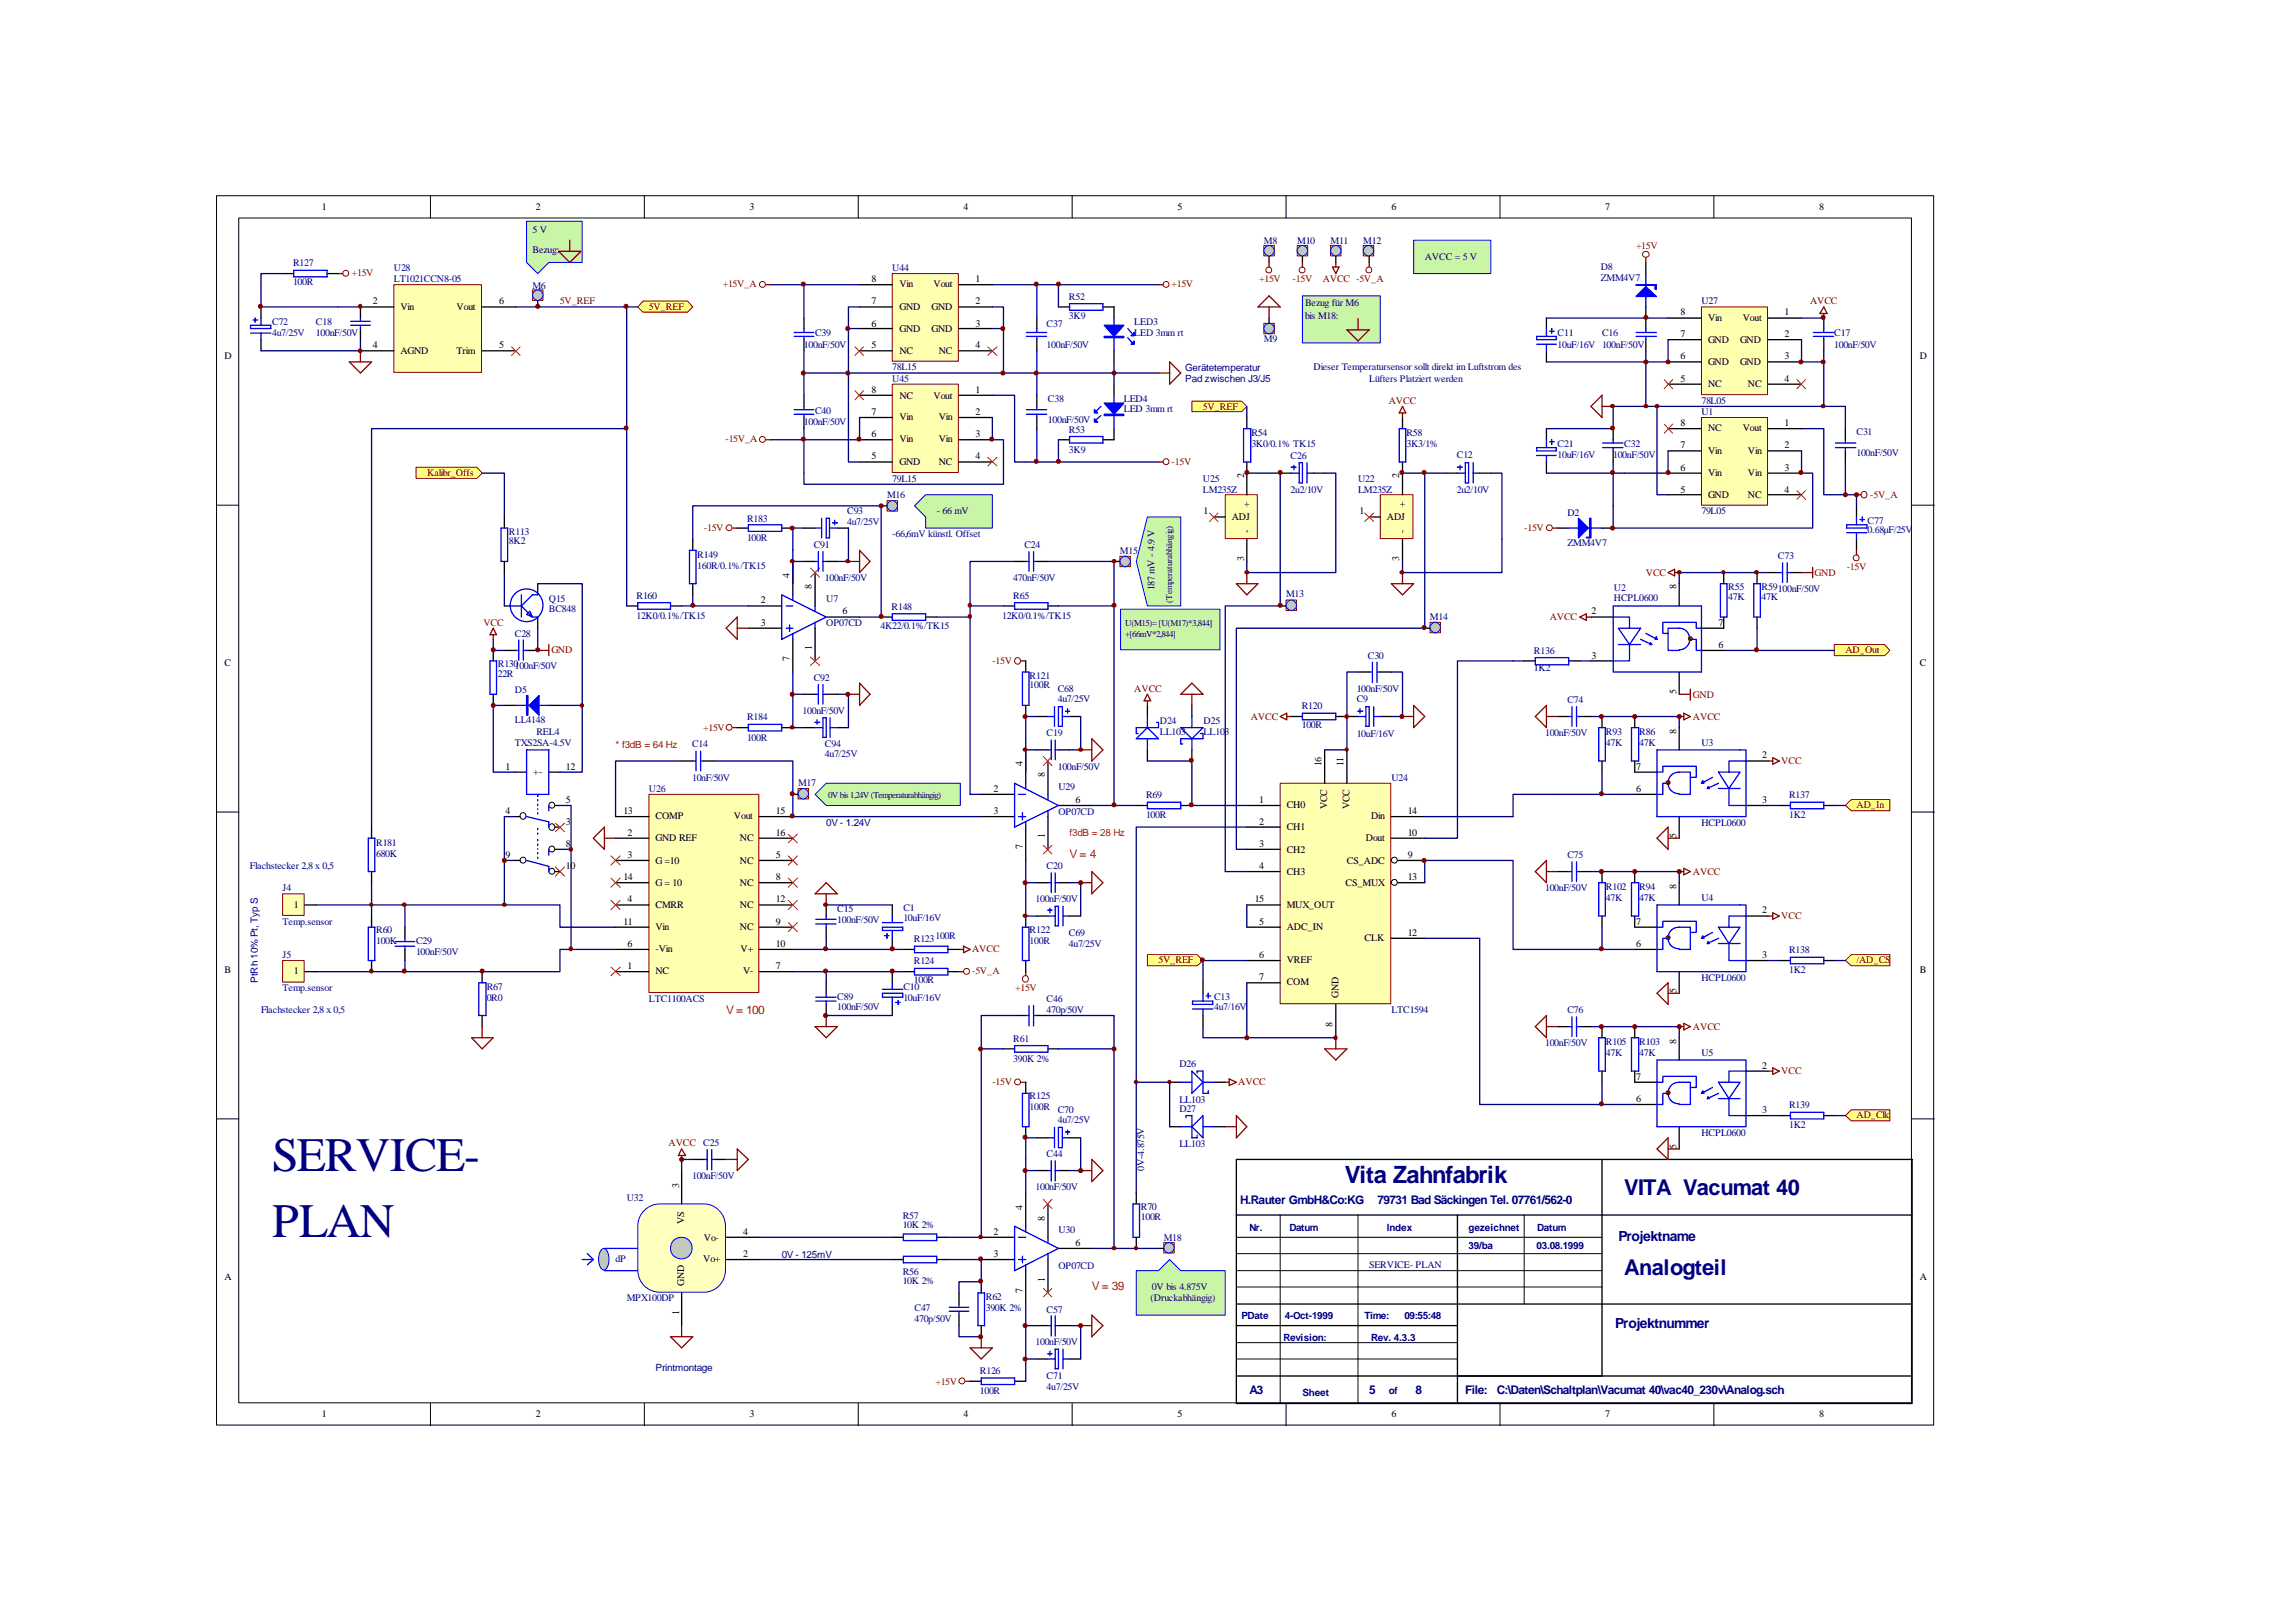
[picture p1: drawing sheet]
<svg xmlns="http://www.w3.org/2000/svg" width="297mm" height="210mm" viewBox="0 0 297 210" stroke-linecap="round" stroke-linejoin="round" font-family="sans-serif">
<defs><g id="words">
<g font-size="6.2" fill="#000080">
<text x="35.2" y="151.5">SERVICE-</text>
<text x="35.2" y="160.1">PLAN</text>
</g>
<text font-size="3.1" fill="#000080" x="174.1" y="153.1">Vita Zahnfabrik</text>
<g font-size="2.8" fill="#000080">
<text x="210.2" y="154.6">VITA Vacumat 40</text>
<text x="210.2" y="164.9">Analogteil</text>
</g>
<g font-size="1.8" fill="#000080">
<text x="209.5" y="160.5">Projektname</text>
<text x="209" y="171.8">Projektnummer</text>
</g>
<g font-size="1.5" fill="#f00">
<text x="138.4" y="111.1">V = 4</text>
<text x="94" y="131.2">V = 100</text>
<text x="141.3" y="167">V = 39</text>
</g>
<g font-size="1.5" fill="#000080">
<text x="160.5" y="155.8">H.Rauter GmbH&amp;Co:KG</text>
<text x="178.3" y="155.8">79731 Bad Säckingen Tel. 07761/562-0</text>
<text x="161.7" y="180.4">A3</text>
<text x="177.2" y="180.4">5</text>
<text x="183.2" y="180.4">8</text>
<text x="189.7" y="180.4">File:</text>
<text x="193.7" y="180.4">C:\Daten\Schaltplan\Vacumat 40\vac40_230v\Analog.sch</text>
</g>
<g font-size="1.3">
<text x="41.7" y="27.2">1</text>
<text x="69.3" y="27.2">2</text>
<text x="97" y="27.2">3</text>
<text x="124.7" y="27.2">4</text>
<text x="152.4" y="27.2">5</text>
<text x="180.1" y="27.2">6</text>
<text x="207.8" y="27.2">7</text>
<text x="235.5" y="27.2">8</text>
<text x="48.3" y="39.4">2</text>
<text x="51.8" y="40.1">Vin</text>
<text x="59.1" y="40.1">Vout</text>
<text x="64.6" y="39.4">6</text>
<text x="112.8" y="36.5">8</text>
<text x="112.8" y="39.4">7</text>
<text x="116.4" y="37.2">Vin</text>
<text x="116.4" y="40.1">GND</text>
<text x="120.6" y="40.1">GND</text>
<text x="120.8" y="37.2">Vout</text>
<text x="126.2" y="36.5">1</text>
<text x="126.2" y="39.4">2</text>
<text x="217.5" y="40.8">8</text>
<text x="221.1" y="41.5">Vin</text>
<text x="225.6" y="41.5">Vout</text>
<text x="231" y="40.8">1</text>
<text x="29" y="46.5">D</text>
<text x="48.3" y="45.1">4</text>
<text x="51.8" y="45.8">AGND</text>
<text x="59.1" y="45.8">Trim</text>
<text x="64.6" y="45.1">5</text>
<text x="112.8" y="42.3">6</text>
<text x="112.8" y="45.1">5</text>
<text x="116.4" y="42.9">GND</text>
<text x="116.4" y="45.8">NC</text>
<text x="120.6" y="42.9">GND</text>
<text x="121.5" y="45.8">NC</text>
<text x="126.2" y="42.3">3</text>
<text x="126.2" y="45.1">4</text>
<text x="217.5" y="43.6">7</text>
<text x="217.5" y="46.5">6</text>
<text x="221.1" y="44.4">GND</text>
<text x="221.1" y="47.3">GND</text>
<text x="225.2" y="44.4">GND</text>
<text x="225.2" y="47.3">GND</text>
<text x="231" y="43.6">2</text>
<text x="231" y="46.5">3</text>
<text x="248.5" y="46.5">D</text>
<text x="112.8" y="50.8">8</text>
<text x="112.8" y="53.7">7</text>
<text x="116.4" y="51.6">NC</text>
<text x="120.8" y="51.6">Vout</text>
<text x="126.2" y="50.8">1</text>
<text x="126.2" y="53.7">2</text>
<text x="217.5" y="49.4">5</text>
<text x="221.1" y="50.1">NC</text>
<text x="226.2" y="50.1">NC</text>
<text x="231" y="49.4">4</text>
<text x="112.8" y="56.6">6</text>
<text x="112.8" y="59.5">5</text>
<text x="116.4" y="54.4">Vin</text>
<text x="116.4" y="57.2">Vin</text>
<text x="121.5" y="54.4">Vin</text>
<text x="121.5" y="57.2">Vin</text>
<text x="126.2" y="56.6">3</text>
<text x="126.2" y="59.5">4</text>
<text x="217.5" y="55.1">8</text>
<text x="217.5" y="58">7</text>
<text x="221.1" y="55.8">NC</text>
<text x="221.1" y="58.7">Vin</text>
<text x="225.6" y="55.8">Vout</text>
<text x="226.2" y="58.7">Vin</text>
<text x="231" y="55.1">1</text>
<text x="231" y="58">2</text>
<text x="116.4" y="60.1">GND</text>
<text x="121.5" y="60.1">NC</text>
<text x="161" y="61.9" transform="rotate(-90 161 61.9)">2</text>
<text x="161.7" y="65.6" transform="rotate(-90 161.7 65.6)">+</text>
<text x="181.1" y="61.9" transform="rotate(-90 181.1 61.9)">2</text>
<text x="181.9" y="65.6" transform="rotate(-90 181.9 65.6)">+</text>
<text x="217.5" y="60.9">6</text>
<text x="217.5" y="63.8">5</text>
<text x="221.1" y="61.6">Vin</text>
<text x="221.1" y="64.4">GND</text>
<text x="226.2" y="61.6">Vin</text>
<text x="226.2" y="64.4">NC</text>
<text x="231" y="60.9">3</text>
<text x="231" y="63.8">4</text>
<text x="155.8" y="66.6">1</text>
<text x="159.4" y="67.3">ADJ</text>
<text x="161.7" y="68.9" transform="rotate(-90 161.7 68.9)">-</text>
<text x="175.9" y="66.6">1</text>
<text x="179.5" y="67.3">ADJ</text>
<text x="181.9" y="68.9" transform="rotate(-90 181.9 68.9)">-</text>
<text x="102.2" y="74.8" transform="rotate(-90 102.2 74.8)">4</text>
<text x="105.1" y="76.2" transform="rotate(-90 105.1 76.2)">8</text>
<text x="161" y="72.7" transform="rotate(-90 161 72.7)">3</text>
<text x="181.1" y="72.7" transform="rotate(-90 181.1 72.7)">3</text>
<text x="217" y="76.2" transform="rotate(-90 217 76.2)">8</text>
<text x="98.5" y="81">3</text>
<text x="98.5" y="78.1">2</text>
<text x="109.1" y="79.5">6</text>
<text x="206" y="79.5">2</text>
<text x="222.4" y="81">7</text>
<text x="222.4" y="83.8">6</text>
<text x="29" y="86.2">C</text>
<text x="102.2" y="85.5" transform="rotate(-90 102.2 85.5)">7</text>
<text x="105.1" y="84.2" transform="rotate(-90 105.1 84.2)">1</text>
<text x="206" y="85.3">3</text>
<text x="217" y="89.8" transform="rotate(-90 217 89.8)">5</text>
<text x="248.5" y="86.2">C</text>
<text x="217" y="94.9" transform="rotate(-90 217 94.9)">8</text>
<text x="65.4" y="99.6">1</text>
<text x="69" y="100.3">+-</text>
<text x="73.2" y="99.6">12</text>
<text x="132.3" y="99.2" transform="rotate(-90 132.3 99.2)">4</text>
<text x="135.2" y="100.6" transform="rotate(-90 135.2 100.6)">8</text>
<text x="171" y="99.2" transform="rotate(-90 171 99.2)">16</text>
<text x="173.9" y="99.2" transform="rotate(-90 173.9 99.2)">11</text>
<text x="211.8" y="99.6">7</text>
<text x="228.1" y="98.1">2</text>
<text x="65.4" y="105.3">4</text>
<text x="73.2" y="106.8">3</text>
<text x="73.2" y="103.9">5</text>
<text x="80.7" y="105.3">13</text>
<text x="84.8" y="106">COMP</text>
<text x="95" y="106">Vout</text>
<text x="100.4" y="105.3">15</text>
<text x="128.6" y="105.3">3</text>
<text x="128.6" y="102.5">2</text>
<text x="139.2" y="103.9">6</text>
<text x="163" y="103.9">1</text>
<text x="163" y="106.8">2</text>
<text x="166.5" y="104.6">CH0</text>
<text x="166.5" y="107.5">CH1</text>
<text x="171.8" y="104.7" transform="rotate(-90 171.8 104.7)">VCC</text>
<text x="174.7" y="104.7" transform="rotate(-90 174.7 104.7)">VCC</text>
<text x="177.5" y="106">Din</text>
<text x="182.2" y="105.3">14</text>
<text x="211.8" y="102.5">6</text>
<text x="228.1" y="103.9">3</text>
<text x="65.4" y="111">9</text>
<text x="73.2" y="112.5">10</text>
<text x="73.2" y="109.6">8</text>
<text x="80.7" y="113.9">14</text>
<text x="81.2" y="108.1">2</text>
<text x="81.2" y="111">3</text>
<text x="84.8" y="108.9">GND REF</text>
<text x="84.8" y="111.8">G =10</text>
<text x="95.8" y="108.9">NC</text>
<text x="95.8" y="111.8">NC</text>
<text x="100.4" y="108.1">16</text>
<text x="100.4" y="111">5</text>
<text x="100.4" y="113.9">8</text>
<text x="132.3" y="109.9" transform="rotate(-90 132.3 109.9)">7</text>
<text x="135.2" y="108.5" transform="rotate(-90 135.2 108.5)">1</text>
<text x="163" y="109.6">3</text>
<text x="163" y="112.5">4</text>
<text x="166.5" y="110.3">CH2</text>
<text x="166.5" y="113.2">CH3</text>
<text x="174.3" y="111.8">CS_ADC</text>
<text x="176.8" y="108.9">Dout</text>
<text x="182.2" y="108.1">10</text>
<text x="182.2" y="111">9</text>
<text x="182.2" y="113.9">13</text>
<text x="217" y="108.5" transform="rotate(-90 217 108.5)">5</text>
<text x="38" y="117.5">1</text>
<text x="80.7" y="119.6">11</text>
<text x="81.2" y="116.8">4</text>
<text x="84.8" y="117.5">CMRR</text>
<text x="84.8" y="114.7">G = 10</text>
<text x="95.8" y="114.7">NC</text>
<text x="95.8" y="117.5">NC</text>
<text x="100.4" y="119.6">9</text>
<text x="100.4" y="116.8">12</text>
<text x="162.4" y="116.8">15</text>
<text x="163" y="119.6">5</text>
<text x="166.5" y="117.5">MUX_OUT</text>
<text x="174.2" y="114.7">CS_MUX</text>
<text x="211.8" y="119.6">7</text>
<text x="217" y="115" transform="rotate(-90 217 115)">8</text>
<text x="228.1" y="118.2">2</text>
<text x="29" y="125.9">B</text>
<text x="81.2" y="125.4">1</text>
<text x="81.2" y="122.5">6</text>
<text x="84.8" y="123.2">-Vin</text>
<text x="84.8" y="120.3">Vin</text>
<text x="95.8" y="120.3">NC</text>
<text x="95.8" y="123.2">V+</text>
<text x="100.4" y="122.5">10</text>
<text x="100.4" y="125.4">7</text>
<text x="163" y="124">6</text>
<text x="166.5" y="124.6">VREF</text>
<text x="166.5" y="120.3">ADC_IN</text>
<text x="176.6" y="121.8">CLK</text>
<text x="182.2" y="121.1">12</text>
<text x="211.8" y="122.5">6</text>
<text x="228.1" y="124">3</text>
<text x="248.5" y="125.9">B</text>
<text x="38" y="126.1">1</text>
<text x="84.8" y="126.1">NC</text>
<text x="96.2" y="126.1">V-</text>
<text x="163" y="126.8">7</text>
<text x="166.5" y="127.5">COM</text>
<text x="173.2" y="129.1" transform="rotate(-90 173.2 129.1)">GND</text>
<text x="217" y="128.5" transform="rotate(-90 217 128.5)">5</text>
<text x="172.5" y="132.9" transform="rotate(-90 172.5 132.9)">8</text>
<text x="217" y="135.1" transform="rotate(-90 217 135.1)">8</text>
<text x="211.8" y="139.7">7</text>
<text x="211.8" y="142.6">6</text>
<text x="228.1" y="138.3">2</text>
<text x="217" y="148.7" transform="rotate(-90 217 148.7)">5</text>
<text x="228.1" y="144">3</text>
<text x="87.9" y="153.7" transform="rotate(-90 87.9 153.7)">3</text>
<text x="88.6" y="158.4" transform="rotate(-90 88.6 158.4)">VS</text>
<text x="91.1" y="160.5">Vo-</text>
<text x="96.2" y="159.8">4</text>
<text x="128.6" y="159.8">2</text>
<text x="132.3" y="156.6" transform="rotate(-90 132.3 156.6)">4</text>
<text x="135.2" y="158" transform="rotate(-90 135.2 158)">8</text>
<text x="139.2" y="161.2">6</text>
<text x="29" y="165.6">A</text>
<text x="88.6" y="166.4" transform="rotate(-90 88.6 166.4)">GND</text>
<text x="91" y="163.3">Vo+</text>
<text x="96.2" y="162.7">2</text>
<text x="128.6" y="162.7">3</text>
<text x="132.3" y="167.3" transform="rotate(-90 132.3 167.3)">7</text>
<text x="135.2" y="165.9" transform="rotate(-90 135.2 165.9)">1</text>
<text x="248.5" y="165.6">A</text>
<text x="87.9" y="170.2" transform="rotate(-90 87.9 170.2)">1</text>
<text x="41.7" y="183.4">1</text>
<text x="69.3" y="183.4">2</text>
<text x="97" y="183.4">3</text>
<text x="124.7" y="183.4">4</text>
<text x="152.4" y="183.4">5</text>
<text x="180.1" y="183.4">6</text>
<text x="207.8" y="183.4">7</text>
<text x="235.5" y="183.4">8</text>
</g>
<g font-size="1.3" fill="#000080">
<text x="37.9" y="34.5">R127</text>
<text x="51" y="35.1">U28</text>
<text x="68.9" y="30.2">5 V</text>
<text x="68.9" y="32.8">Bezug:</text>
<text x="115.5" y="35.1">U44</text>
<text x="163.6" y="31.6">M8</text>
<text x="167.9" y="31.6">M10</text>
<text x="172.2" y="31.6">M11</text>
<text x="176.4" y="31.6">M12</text>
<text x="184.4" y="33.6">AVCC = 5 V</text>
<text x="207.2" y="34.9">D8</text>
<text x="37.9" y="36.9">100R</text>
<text x="51" y="36.5">LT1021CCN8-05</text>
<text x="68.9" y="37.4">M6</text>
<text x="138.3" y="38.8">R52</text>
<text x="138.3" y="41.3">3K9</text>
<text x="168.9" y="39.6">Bezug für M6</text>
<text x="168.9" y="41.2">bis M18:</text>
<text x="207.2" y="36.3">ZMM4V7</text>
<text x="220.2" y="39.4">U27</text>
<text x="35.2" y="42.1">C72</text>
<text x="35.2" y="43.5">4u7/25V</text>
<text x="40.9" y="42.1">C18</text>
<text x="40.9" y="43.5">100nF/50V</text>
<text x="104.1" y="45">100nF/50V</text>
<text x="105.5" y="43.5">C39</text>
<text x="115.5" y="47.9">78L15</text>
<text x="135.5" y="42.3">C37</text>
<text x="135.5" y="45.1">100nF/50V</text>
<text x="146.8" y="42.1">LED3</text>
<text x="146.8" y="43.5">LED 3mm rt</text>
<text x="163.6" y="44.2">M9</text>
<text x="170" y="47.9">Dieser Temperatursensor sollt direkt im Luftstrom des</text>
<text x="201.6" y="43.5">C11</text>
<text x="201.6" y="45">10uF/16V 100nF/50V</text>
<text x="207.3" y="43.5">C16</text>
<text x="237.4" y="43.5">C17</text>
<text x="237.4" y="45">100nF/50V</text>
<text x="105.5" y="53.5">C40</text>
<text x="115.5" y="49.4">U45</text>
<text x="135.6" y="52">C38</text>
<text x="145.5" y="52">LED4</text>
<text x="145.5" y="53.3">LED 3mm rt</text>
<text x="153.4" y="48">Gerätetemperatur</text>
<text x="153.4" y="49.5">Pad zwischen J3/J5</text>
<text x="177.2" y="49.4">Lüfters Platziert werden</text>
<text x="220.2" y="52.3">78L05</text>
<text x="220.2" y="53.7">U1</text>
<text x="104.1" y="55">100nF/50V</text>
<text x="135.6" y="54.7">100nF/50V</text>
<text x="138.3" y="56">R53</text>
<text x="138.3" y="58.6">3K9</text>
<text x="162" y="56.4">R54</text>
<text x="162" y="57.8">3K0/0.1% TK15</text>
<text x="167" y="59.5">C26</text>
<text x="182" y="56.4">R58</text>
<text x="182" y="57.8">3K3/1%</text>
<text x="188.6" y="59.3">C12</text>
<text x="201.6" y="57.8">C21</text>
<text x="201.6" y="59.3">10uF/16V</text>
<text x="208.8" y="59.3">100nF/50V</text>
<text x="210.2" y="57.8">C32</text>
<text x="240.3" y="56.2">C31</text>
<text x="240.3" y="59">100nF/50V</text>
<text x="114.8" y="64.4">M16</text>
<text x="115.5" y="62.3">79L15</text>
<text x="155.7" y="62.3">U25</text>
<text x="155.7" y="63.8">LM235Z</text>
<text x="167" y="63.8">2u2/10V</text>
<text x="175.8" y="62.3">U22</text>
<text x="175.8" y="63.8">LM235Z</text>
<text x="188.6" y="63.9">2u2/10V</text>
<text x="65.9" y="69.2">R113</text>
<text x="65.9" y="70.5">8K2</text>
<text x="96.7" y="67.5">R183</text>
<text x="96.7" y="70">100R</text>
<text x="105.3" y="70.9">C91</text>
<text x="109.6" y="66.6">C93</text>
<text x="109.6" y="67.9">4u7/25V</text>
<text x="115.5" y="69.4">-66,6mV künstl. Offset</text>
<text x="121.2" y="66.6">- 66 mV</text>
<text x="132.6" y="70.9">C24</text>
<text x="144.9" y="71.6">M15</text>
<text x="202.9" y="66.7">D2</text>
<text x="202.9" y="70.7">ZMM4V7</text>
<text x="220.2" y="66.6">79L05</text>
<text x="241.7" y="67.7">C77</text>
<text x="241.7" y="69">0.68µF/25V</text>
<text x="71" y="77.9">Q15</text>
<text x="82.4" y="77.5">R160</text>
<text x="90.3" y="72.2">R149</text>
<text x="90.3" y="73.6">160R/0.1%/TK15</text>
<text x="106.8" y="75.2">100nF/50V</text>
<text x="106.9" y="77.9">U7</text>
<text x="131.1" y="77.5">R65</text>
<text x="131.1" y="75.2">470nF/50V</text>
<text x="149.4" y="76.4" transform="rotate(-90 149.4 76.4)">187 mV - 4.9 V</text>
<text x="166.5" y="77.3">M13</text>
<text x="208.9" y="76.5">U2</text>
<text x="208.9" y="77.7">HCPL0600</text>
<text x="223.7" y="76.4">R55</text>
<text x="223.7" y="77.7">47K</text>
<text x="228" y="76.4">R59100nF/50V</text>
<text x="228" y="77.7">47K</text>
<text x="230.1" y="72.3">C73</text>
<text x="66.6" y="82.4">C28</text>
<text x="71" y="79.2">BC848</text>
<text x="82.4" y="80.1">12K0/0.1%/TK15</text>
<text x="106.9" y="81">OP07CD</text>
<text x="114" y="81.5">4K22/0.1%/TK15</text>
<text x="115.4" y="78.9">R148</text>
<text x="129.7" y="80.1">12K0/0.1%/TK15</text>
<text x="185.1" y="80.2">M14</text>
<text x="64.4" y="86.4">R130100nF/50V</text>
<text x="64.4" y="87.6">22R</text>
<text x="66.6" y="89.7">D5</text>
<text x="105.3" y="88.1">C92</text>
<text x="133.3" y="87.8">R121</text>
<text x="133.3" y="89.1">100R</text>
<text x="136.9" y="89.5">C68</text>
<text x="175.6" y="89.5">100nF/50V</text>
<text x="177" y="85.3">C30</text>
<text x="198.5" y="84.7">R136</text>
<text x="198.5" y="86.8">1K2</text>
<text x="66.6" y="93.6">LL4148</text>
<text x="69.4" y="95.1">REL4</text>
<text x="96.7" y="93.2">R184</text>
<text x="96.7" y="95.9">100R</text>
<text x="103.9" y="92.4">100nF/50V</text>
<text x="135.5" y="95.3">C19</text>
<text x="136.9" y="90.9">4u7/25V</text>
<text x="150.1" y="93.7">D24</text>
<text x="150.1" y="95.1">LL103</text>
<text x="155.8" y="93.7">D25</text>
<text x="155.8" y="95.1">LL103</text>
<text x="168.5" y="91.8">R120</text>
<text x="168.5" y="94.2">100R</text>
<text x="175.6" y="90.9">C9</text>
<text x="175.6" y="95.4">10uF/16V</text>
<text x="200" y="95.3">100nF/50V</text>
<text x="202.9" y="90.9">C74</text>
<text x="207.9" y="95.1">R93</text>
<text x="212.2" y="95.1">R86</text>
<text x="66.6" y="96.5">TXS2SA-4.5V</text>
<text x="89.6" y="96.7">C14</text>
<text x="89.6" y="101">10nF/50V</text>
<text x="103.3" y="101.7">M17</text>
<text x="106.8" y="96.7">C94</text>
<text x="106.8" y="98">4u7/25V</text>
<text x="136.9" y="99.6">100nF/50V</text>
<text x="180.1" y="101">U24</text>
<text x="207.9" y="96.5">47K</text>
<text x="212.2" y="96.5">47K</text>
<text x="220.2" y="96.5">U3</text>
<text x="84" y="102.5">U26</text>
<text x="106.9" y="106.9">0V - 1.24V</text>
<text x="137" y="102.3">U29</text>
<text x="137" y="105.4">OP07CD</text>
<text x="148.3" y="103.3">R69</text>
<text x="148.3" y="105.8">100R</text>
<text x="220.2" y="106.9">HCPL0600</text>
<text x="231.6" y="103.3">R137</text>
<text x="231.6" y="105.8">1K2</text>
<text x="32.3" y="112.5">Flachstecker 2,8 x 0,5</text>
<text x="48.7" y="109.5">R181</text>
<text x="48.7" y="110.9">680K</text>
<text x="135.5" y="112.5">C20</text>
<text x="202.9" y="111">C75</text>
<text x="36.6" y="115.3">J4</text>
<text x="36.6" y="119.6">Temp.sensor</text>
<text x="108.4" y="118">C15</text>
<text x="108.4" y="119.5">100nF/50V</text>
<text x="116.9" y="118">C1</text>
<text x="116.9" y="119.2">10uF/16V</text>
<text x="134" y="116.8">100nF/50V</text>
<text x="200" y="115.3">100nF/50V</text>
<text x="207.9" y="115.2">R102</text>
<text x="207.9" y="116.6">47K</text>
<text x="212.2" y="115.2">R94</text>
<text x="212.2" y="116.6">47K</text>
<text x="220.2" y="116.6">U4</text>
<text x="36.6" y="124">J5</text>
<text x="48.7" y="120.7">R60</text>
<text x="48.7" y="122.1">100K</text>
<text x="53.8" y="122.2">C29</text>
<text x="53.8" y="123.5">100nF/50V</text>
<text x="118.3" y="121.9">R123</text>
<text x="118.3" y="124.8">R124</text>
<text x="121.1" y="121.5">100R</text>
<text x="133.3" y="120.7">R122</text>
<text x="133.3" y="122.1">100R</text>
<text x="138.3" y="121.1">C69</text>
<text x="138.3" y="122.5">4u7/25V</text>
<text x="231.6" y="123.4">R138</text>
<text x="231.6" y="125.9">1K2</text>
<text x="33.4" y="127.2" transform="rotate(-90 33.4 127.2)">PtRh 10% Pt, Typ S</text>
<text x="33.8" y="131.1">Flachstecker 2,8 x 0,5</text>
<text x="36.6" y="128.3">Temp.sensor</text>
<text x="63" y="128.1">R67</text>
<text x="63" y="129.6">0R0</text>
<text x="84" y="129.6">LTC1100ACS</text>
<text x="108.4" y="129.4">C89</text>
<text x="108.4" y="130.7">100nF/50V</text>
<text x="116.9" y="128.1">C10</text>
<text x="116.9" y="129.6">10uF/16V</text>
<text x="118.3" y="127.3">100R</text>
<text x="135.5" y="129.6">C46</text>
<text x="135.5" y="131.1">470p/50V</text>
<text x="157.1" y="129.4">C13</text>
<text x="157.1" y="130.7">4u7/16V</text>
<text x="180.1" y="131.1">LTC1594</text>
<text x="202.9" y="131.1">C76</text>
<text x="220.2" y="126.9">HCPL0600</text>
<text x="131.1" y="134.8">R61</text>
<text x="131.1" y="137.4">390K 2%</text>
<text x="200" y="135.4">100nF/50V</text>
<text x="207.9" y="135.2">R105</text>
<text x="207.9" y="136.7">47K</text>
<text x="212.2" y="135.2">R103</text>
<text x="212.2" y="136.7">47K</text>
<text x="220.2" y="136.7">U5</text>
<text x="133.3" y="142.3">R125</text>
<text x="133.3" y="143.6">100R</text>
<text x="152.7" y="138.1">D26</text>
<text x="152.7" y="142.8">LL103</text>
<text x="152.7" y="143.9">D27</text>
<text x="231.6" y="143.4">R139</text>
<text x="91" y="148.4">C25</text>
<text x="135.5" y="149.8">C44</text>
<text x="136.9" y="144">C70</text>
<text x="136.9" y="145.3">4u7/25V</text>
<text x="152.7" y="148.4">LL103</text>
<text x="220.2" y="147">HCPL0600</text>
<text x="231.6" y="146">1K2</text>
<text x="81.1" y="155.5">U32</text>
<text x="89.6" y="152.6">100nF/50V</text>
<text x="134" y="154">100nF/50V</text>
<text x="148.1" y="151.5" transform="rotate(-90 148.1 151.5)">0V-4.875V</text>
<text x="116.8" y="157.7">R57</text>
<text x="116.8" y="158.9">10K 2%</text>
<text x="137" y="159.6">U30</text>
<text x="147.7" y="156.6">R70</text>
<text x="147.7" y="157.9">100R</text>
<text x="150.6" y="160.5">M18</text>
<text x="161.7" y="159.4">Nr.</text>
<text x="166.9" y="159.4">Datum</text>
<text x="179.5" y="159.4">Index</text>
<text x="190.1" y="159.4">gezeichnet</text>
<text x="190.1" y="161.6">39/ba</text>
<text x="198.9" y="161.6">03.08.1999</text>
<text x="199" y="159.4">Datum</text>
<text x="79.7" y="163.3">dP</text>
<text x="101.2" y="162.7">0V - 125mV</text>
<text x="116.8" y="164.9">R56</text>
<text x="116.8" y="166.1">10K 2%</text>
<text x="137" y="164.3">OP07CD</text>
<text x="149.1" y="167">0V bis 4.875V</text>
<text x="177.2" y="164.1">SERVICE- PLAN</text>
<text x="81.1" y="168.4">MPX100DP</text>
<text x="118.4" y="169.7">C47</text>
<text x="118.4" y="171.1">470p/50V</text>
<text x="127.6" y="168.2">R62</text>
<text x="127.6" y="169.7">390K 2%</text>
<text x="135.5" y="169.9">C57</text>
<text x="148.9" y="168.4">(Druckabhängig)</text>
<text x="160.7" y="170.7">PDate</text>
<text x="166.1" y="173.6">Revision:</text>
<text x="166.3" y="170.7">4-Oct-1999</text>
<text x="176.6" y="170.7">Time:</text>
<text x="177.5" y="173.6">Rev. 4.3.3</text>
<text x="181.8" y="170.7">09:55:48</text>
<text x="84.8" y="177.4">Printmontage</text>
<text x="126.8" y="177.8">R126</text>
<text x="134" y="174.1">100nF/50V</text>
<text x="135.5" y="178.4">C71</text>
<text x="135.5" y="179.8">4u7/25V</text>
<text x="126.8" y="180.4">100R</text>
<text x="168.6" y="180.6">Sheet</text>
<text x="179.7" y="180.4">of</text>
</g>
<g font-size="1.3" fill="#800000">
<text x="45.6" y="35.7">+15V</text>
<text x="211.8" y="32.2">+15V</text>
<text x="72.5" y="39.4">5V_REF</text>
<text x="84" y="40.1">5V_REF</text>
<text x="93.6" y="37.2">+15V_A</text>
<text x="151.6" y="37.2">+15V</text>
<text x="163" y="36.5">+15V</text>
<text x="167.3" y="36.5">-15V</text>
<text x="171.2" y="36.5">AVCC -5V_A</text>
<text x="234.3" y="39.4">AVCC</text>
<text x="155.7" y="53">5V_REF</text>
<text x="179.7" y="52.3">AVCC</text>
<text x="93.9" y="57.2">-15V_A</text>
<text x="55.3" y="61.6">Kalibr_Offs</text>
<text x="151.6" y="60.1">-15V</text>
<text x="242.1" y="64.4">-5V_A</text>
<text x="91.1" y="68.8">-15V</text>
<text x="197.3" y="68.8">-15V</text>
<text x="213" y="74.5">VCC</text>
<text x="234.9" y="74.5">GND</text>
<text x="239" y="73.8">-15V</text>
<text x="62.6" y="81">VCC</text>
<text x="200.6" y="80.2">AVCC</text>
<text x="71.4" y="84.5">GND</text>
<text x="128.4" y="86">-15V</text>
<text x="146.8" y="89.5">AVCC</text>
<text x="238.8" y="84.5">AD_Out</text>
<text x="91" y="94.6">+15V</text>
<text x="161.9" y="93.1">AVCC</text>
<text x="219.1" y="90.3">GND</text>
<text x="219.1" y="93.1">AVCC</text>
<text x="230.5" y="98.8">VCC</text>
<text x="240.3" y="104.6">AD_In</text>
<text x="219.1" y="113.2">AVCC</text>
<text x="230.5" y="118.9">VCC</text>
<text x="125.8" y="123.2">AVCC</text>
<text x="149.9" y="124.6">5V_REF</text>
<text x="240.3" y="124.6">/AD_CS</text>
<text x="125.8" y="126.1">-5V_A</text>
<text x="131.4" y="128.3">+15V</text>
<text x="219.1" y="133.3">AVCC</text>
<text x="128.4" y="140.4">-15V</text>
<text x="160.3" y="140.4">AVCC</text>
<text x="230.5" y="139">VCC</text>
<text x="86.5" y="148.4">AVCC</text>
<text x="240.3" y="144.7">AD_Clk</text>
<text x="121.1" y="179.2">+15V</text>
</g>
<g font-size="1.3" fill="#f00">
<text x="79.7" y="96.8">* f3dB = 64 Hz</text>
<text x="138.4" y="108.2">f3dB = 28 Hz</text>
</g>
<g font-size="1.2" fill="#000080">
<text x="151.7" y="78" transform="rotate(-90 151.7 78)">(Temperaturabhängig)</text>
<text x="145.6" y="81">U(M15)= [U(M17)*3,844]</text>
<text x="145.6" y="82.4">+[66mV*2,844]</text>
<text x="107.2" y="103.2">0V bis 1,24V (Temperaturabhängig)</text>
</g>
</g></defs>
<g fill="none" stroke="#000" stroke-width=".13">
<path d="M28 25.3h222.3v159.1h-222.3zM30.9 28.2h216.5v153.3h-216.5zM55.7 25.3v2.9M83.4 25.3v2.9M111.1 25.3v2.9M138.8 25.3v2.9M166.5 25.3v2.9M194.1 25.3v2.9M221.8 25.3v2.9M28 65.4h2.9M247.5 65.4h2.9M28 105.1h2.9"/>
<path d="M247.5 105.1h2.9M28 144.8h2.9M165.7 157.2v24.4M175.8 157.2v24.4M197.3 157.2v11.6M247.5 144.8h2.9M160 175.9h28.6M160 173.8h28.6M160 166.6h47.3M160 164.4h47.3M160 162.2h47.3M160 160.1h47.3"/>
<path d="M55.7 181.6v2.9M83.4 181.6v2.9M111.1 181.6v2.9M138.8 181.6v2.9M166.5 181.6v2.9M194.1 181.6v2.9M221.8 181.6v2.9"/>
</g>
<path d="M160 150h87.5v31.6h-87.5zM160 157.2h87.5M188.6 157.2v24.4M207.3 150v28.1M160 178.1h87.5M160 171.5h28.6M160 168.8h87.5" fill="none" stroke="#000" stroke-width=".17"/>
<g fill="#c8f6a6" stroke="#00f" stroke-width=".13">
<path d="M148.5 66.9h4.3v11.5h-4.3l-1.4-5.7z" fill-rule="evenodd"/>
<path d="M147.1 164.4h2.8l1.5-1.4 1.4 1.4h5.8v5.8h-11.5z" fill-rule="evenodd"/>
<path d="M168.6 38.3h10v6.1h-10z" fill-rule="evenodd"/>
</g>
<path d="M165.8 101.4h14.2v28.5h-14.2z" fill="#ffffb0"/>
<path d="M165.7 101.4h14.3v28.5h-14.3z" fill="none" stroke="#800000" stroke-width=".13"/>
<g fill="none" stroke="#000" stroke-width=".17">
<path d="M161.4 54v1.5M161.4 59.8v1.4M171.4 97v4.4M174.3 97v4.4M161.4 104.2h4.3M161.4 107h4.3M161.4 109.9h4.3M161.4 112.8h4.3M161.4 117.1h4.3M161.4 120h4.3M180.1 105.7h4.3M180.1 108.5h4.3"/>
<path d="M180.9 111.4h3.5M180.9 114.2h3.5M161.4 124.3h4.3M161.4 127.2h4.3M172.9 130v4.3M180.1 121.4h4.3"/>
</g>
<g fill="none" stroke="#000" stroke-width=".13">
<circle cx="180.5" cy="114.2" r=".38"/>
<circle cx="180.5" cy="111.3" r=".38"/>
</g>
<path d="M161 55.5h.9v4.3h-.9z" fill="none" stroke="#00f" stroke-width=".17"/>
<path d="M158.7 64.1h4v5.6h-4z" fill="#ffffb0"/>
<path d="M158.6 64h4.1v5.7h-4.1z" fill="none" stroke="#800000" stroke-width=".13"/>
<path d="M157.1 66.9h1.5M161.4 61.2v2.8M161.4 69.8v2.9" fill="none" stroke="#000" stroke-width=".17"/>
<path d="M156.5 66.4l1.1 1.1M157.6 66.4l-1.1 1.1" fill="none" stroke="#f00" stroke-width=".13"/>
<path d="M161.4 72.7v1.4M161.4 117.1v2.9" fill="none" stroke="#000080" stroke-width=".17"/>
<path d="M148.5 123.5h6.4l.8 .8-.8 .7h-6.4z" fill-rule="evenodd" fill="#ffff80" stroke="#800000" stroke-width=".13"/>
<path d="M174.3 92.7h1.5M178.6 92.7h1.5" fill="none" stroke="#000" stroke-width=".17"/>
<path d="M175.8 92h.6M175.8 92.7h1M176 91.7v.6M176.8 91.5h.4v2.5h-.4zM177.8 92.7h.8M177.8 91.5v2.5" fill="none" stroke="#00f" stroke-width=".17"/>
<path d="M171.4 97h2.9M184.4 108.5h2.8M187.2 111.4h-2.8v2.8M184.4 121.4h2.8" fill="none" stroke="#000080" stroke-width=".17"/>
<path d="M165.7 92.7l.8-.4v.8zM166.5 92.7h.6" fill="none" stroke="#800000" stroke-width=".17"/>
<g fill="#ffff80" stroke="#800000" stroke-width=".13">
<path d="M237.4 83.4h6.5l.7 .8-.7 .7h-6.5z" fill-rule="evenodd"/>
<path d="M238.8 104.2l.8-.7h5v1.4h-5z" fill-rule="evenodd"/>
<path d="M238.8 144.4l.8-.8h5v1.4h-5z" fill-rule="evenodd"/>
<path d="M238.8 124.3l.8-.8h5v1.5h-5z" fill-rule="evenodd"/>
</g>
<path d="M155.7 127.2v1.3M155.7 131.4v1.5" fill="none" stroke="#000" stroke-width=".17"/>
<path d="M154.3 129.6h2.7v.4h-2.7zM154.3 130.6h2.7M155.7 128.5v1.1M155.7 130.6v.8M156.1 128.9h.6M156.4 128.5v.6" fill="none" stroke="#00f" stroke-width=".17"/>
<path d="M84.1 102.9h14.1v25.6h-14.1z" fill="#ffffb0"/>
<path d="M84 102.8h14.2v25.7h-14.2z" fill="none" stroke="#800000" stroke-width=".13"/>
<g fill="none" stroke="#000" stroke-width=".17">
<path d="M88.2 98.5h1.5M91.1 98.5h1.4M79.7 108.5h4.3M79.7 111.4h4.3M79.7 117.1h4.3M79.7 105.7h4.3M79.7 114.2h4.3M79.7 120h4.3M98.3 108.5h4.3M98.3 111.4h4.3M98.3 117.1h4.3M98.3 105.7h4.3"/>
<path d="M98.3 114.2h4.3M98.3 120h4.3M106.9 117.1v1.4M106.9 120v1.4M79.7 125.7h4.3M79.7 122.9h4.3M98.3 125.7h4.3M98.3 122.9h4.3"/>
</g>
<g fill="none" stroke="#f00" stroke-width=".13">
<path d="M79.1 110.8l1.2 1.1M79.1 113.6l1.2 1.2M79.1 116.5l1.2 1.2M80.3 110.8l-1.2 1.1M80.3 113.6l-1.2 1.2M80.3 116.5l-1.2 1.2M102 108l1.2 1.1M102 110.8l1.2 1.1M102 113.6l1.2 1.2M102 116.5l1.2 1.2M102 119.4l1.2 1.2M103.2 108l-1.2 1.1"/>
<path d="M103.2 110.8l-1.2 1.1M103.2 113.6l-1.2 1.2M103.2 116.5l-1.2 1.2M103.2 119.4l-1.2 1.2M79.1 125.2l1.2 1.1M80.3 125.2l-1.2 1.1"/>
</g>
<path d="M89.7 98.5h.4M90.1 97.2v2.6M90.7 98.5h.4M90.7 97.2v2.6M105.6 119h2.6M105.6 119.6h2.6M106.9 118.5v.5M106.9 119.6v.4" fill="none" stroke="#00f" stroke-width=".17"/>
<path d="M88.2 98.5h-8.5v7.2M92.5 98.5h10.1v7.2" fill="none" stroke="#000080" stroke-width=".17"/>
<path d="M78.2 107v2.9l-1.4-1.4zM78.2 108.5h1.5M124.1 122.9h.6M124.7 122.4l.9 .5-.9 .4z" fill="none" stroke="#800000" stroke-width=".17"/>
<path d="M220.3 39.8h8.5v11.3h-8.5z" fill="#ffffb0"/>
<g fill="none" stroke="#800000" stroke-width=".13">
<path d="M220.2 39.7h8.6v11.4h-8.6z"/>
<circle cx="213" cy="32.9" r=".41"/>
</g>
<g fill="none" stroke="#000" stroke-width=".17">
<path d="M213 34v1.4M213 39.7v2.8M213 44v1.4M215.9 41.2h4.3M215.9 44h4.3M215.9 46.8h4.3M215.9 49.7h4.3M228.9 41.2h4.3M228.9 44h4.3M228.9 46.8h4.3M228.9 49.7h4.3M236.1 41.2v1.3"/>
<path d="M236.1 44v1.4"/>
</g>
<path d="M213 35.4v4.3M211.8 43h2.6M211.8 43.5h2.6M213 42.5v.5M213 43.5v.5M234.7 43h2.6M234.7 43.5h2.6M236.1 42.5v.5M236.1 43.5v.5" fill="none" stroke="#00f" stroke-width=".17"/>
<g fill="#00f" stroke="#00f" stroke-width=".17">
<path d="M211.8 36.8h2.6v.6h-.2v-.5h-2.4z" fill-rule="evenodd"/>
<path d="M211.8 38.4l1.2-1.3 1.4 1.3z" fill-rule="evenodd"/>
</g>
<path d="M213 33.4v.6M236.1 39.7l.4 .9h-1zM236.1 40.6v.6" fill="none" stroke="#800000" stroke-width=".17"/>
<path d="M215.9 44v2.8M233.2 44v2.8" fill="none" stroke="#000080" stroke-width=".17"/>
<path d="M215.4 49.1l1.1 1.2M216.5 49.1l-1.1 1.2M232.6 49.1l1.1 1.2M233.7 49.1l-1.1 1.2" fill="none" stroke="#f00" stroke-width=".13"/>
<path d="M51.1 36.9h11.2v11.3h-11.2z" fill="#ffffb0"/>
<g fill="none" stroke="#800000" stroke-width=".13">
<path d="M51 36.8h11.3v11.4h-11.3z"/>
<circle cx="44.8" cy="35.4" r=".38"/>
<circle cx="131.7" cy="85.5" r=".4"/>
<circle cx="132.7" cy="126.7" r=".4"/>
</g>
<g fill="none" stroke="#000" stroke-width=".17">
<path d="M51 39.7h-4.3v1.5M62.4 39.7h4.3M46.7 45.4h4.3M46.7 42.5v1.5M62.4 45.4h4.3M129.9 78.4h1.4M131.3 72.7h1.5M134.2 72.7h1.4M135.6 78.4h1.4M132.8 97v4.4M134.2 97h1.4M135.6 98.5v4.3"/>
<path d="M137 97h1.4M127 105.7h4.3M127 102.8h4.3M132.8 107v4.4M134.2 114.2h1.4M135.6 105.7v4.2M137 104.2h4.3M137 114.2h1.4M129.9 135.7h1.4M131.3 131.4h1.5M134.2 131.4h1.4M135.6 135.7h1.4"/>
<path d="M132.8 154.4v4.3M135.6 155.8v4.3M115.5 163h1.4M115.5 160.1h1.4M121.2 163h1.5M121.2 160.1h1.5M124.1 167.3v1.5M124.1 170.2v1.3M127 163h4.3M127 160.1h4.3M127 165.9v1.4M127 171.5v1.5"/>
<path d="M132.8 164.4v4.4M135.6 163v4.3M137 161.6h4.3"/>
</g>
<g fill="none" stroke="#00f" stroke-width=".17">
<path d="M45.4 42.1h2.5M45.4 41.6h2.5M46.7 41.2v.4M46.7 42.1v.4M131.3 78h4.3v.8h-4.3zM132.8 72.7h.4M133.2 71.4v2.5M133.8 71.4v2.5M133.8 72.7h.4M135.6 97h.5M136.1 95.8v2.5M136.6 97h.4"/>
<path d="M136.6 95.8v2.5M131.3 101.4l5.7 2.8-5.7 2.8zM131.8 102.8h1M131.8 105.7h1M132.3 105.2v.9M132.8 101.4v.6M132.8 106.4v.6M135.6 102.8v.7M135.6 104.9v.8M135.6 114.2h.5M136.1 113v2.5M136.6 113v2.5"/>
<path d="M136.6 114.2h.4M131.3 135.3h4.3v.9h-4.3zM132.8 131.4h.4M133.2 130.1v2.7M133.8 131.4h.4M133.8 130.1v2.7M116.9 159.7h4.3v.8h-4.3zM131.3 158.7l5.7 2.9-5.7 2.8zM132.8 158.7v.7M78.2 164.4h4.3M78.2 161.6h4.3M116.9 162.6h4.3v.8h-4.3z"/>
<path d="M122.9 169.2h2.5M122.9 169.7h2.5M124.1 168.8v.4M124.1 169.7v.5M126.6 167.3h.8v4.2h-.8zM131.8 160.1h1M131.8 163h1M132.3 162.6v.8M132.8 163.7v.7M135.6 160.1v.7M135.6 162.2v.8"/>
</g>
<path d="M43.8 35.4h.6M132.2 85.5h.6M132.8 125.7v.6" fill="none" stroke="#800000" stroke-width=".17"/>
<g fill="none" stroke="#000080" stroke-width=".17">
<path d="M43.8 39.7h2.9M46.7 44v1.4M213 41.2h2.9M213 45.4v1.4h2.9M233.2 41.2h2.9M236.1 45.4v1.4h-2.9M129.9 78.4h-4.3v24.4h1.4M131.3 72.7h-5.7v5.7M135.6 72.7h8.6v5.7M137 78.4h7.2v25.8M132.8 95.6v4.3M132.8 97h1.4"/>
<path d="M102.6 105.7h1.5M122.7 105.7h4.3M132.8 111.4v2.8h1.4M141.3 104.2h5.8M161.4 107h-14.3v47.4M129.9 135.7h-2.9v24.4h-4.3M131.3 131.4h-4.3v4.3M135.6 131.4h8.6v4.3M137 135.7h7.2v25.9h-2.9M122.7 163h4.3v2.9h-2.9v1.4M124.1 171.5v1.5h2.9"/>
</g>
<path d="M66.2 44.9l1.1 1.1M67.3 44.9l-1.1 1.1M135 97.9l1.1 1.2M136.1 97.9l-1.1 1.2M135 109.4l1.1 1.1M136.1 109.4l-1.1 1.1" fill="none" stroke="#f00" stroke-width=".13"/>
<path d="M77.9 161.6h.2a1.58 1.58 0 0 1 .7 1.8 .97 .97 0 0 1-.7 1 1.52 1.52 0 0 1-.6-1.9l.1-.4z" fill-rule="evenodd" fill="#c0c0c0" stroke="#00f" stroke-width=".13"/>
<path d="M75.4 163h1.4M76 162.2l.8 .8M76.8 163l-.8 .7" fill="none" stroke="#00f" stroke-width=".17"/>
<path d="M83.6 156.4l.6-.3 .6-.2 .6-.1h5.7a2.83 2.83 0 0 1 2.8 2.9v5.7a2.84 2.84 0 0 1-2.8 2.8h-5.7a2.86 2.86 0 0 1-2.9-2.8v-5.7a2.86 2.86 0 0 1 1.1-2.3z" fill-rule="evenodd" fill="#ffffc0" stroke="#00f" stroke-width=".13"/>
<circle cx="88.2" cy="161.5" r="1.4" fill="#c0c0c0" stroke="#00f" stroke-width=".13"/>
<path d="M181.5 54v1.5M181.5 59.8v1.4M187.2 61.2h1.4M191.5 61.2h1.5M88.2 151.5v4.3M89.7 150h1.4M92.5 150h1.5M88.2 167.3v4.2M94 160.1h4.3M94 163h4.3" fill="none" stroke="#000" stroke-width=".17"/>
<path d="M184.4 61.2h2.8M193 61.2h1.4v8.6M104.1 105.7h18.6M184.4 105.7h2.8M89.7 150h-1.5v1.5M98.3 160.1h17.2M98.3 163h17.2" fill="none" stroke="#000080" stroke-width=".17"/>
<path d="M181.1 55.5h.8v4.3h-.8zM189.7 59.9h.4v2.6h-.4zM190.7 59.9v2.6M188.6 60.5h.6M188.6 61.2h1.1M189 60.2v.6M190.7 61.2h.8M91.1 150h.4M91.5 148.8v2.6M92.1 150h.4M92.1 148.8v2.6" fill="none" stroke="#00f" stroke-width=".17"/>
<path d="M181.5 52.6l.4 .8h-.8zM181.5 53.4v.6M88.2 148.7l.5 .8h-.9zM88.2 149.5v.5" fill="none" stroke="#800000" stroke-width=".17"/>
<path d="M135 166.7l1.1 1.1M136.1 166.7l-1.1 1.1" fill="none" stroke="#f00" stroke-width=".13"/>
<path d="M178.7 64.1h4.2v5.6h-4.2z" fill="#ffffb0"/>
<path d="M178.6 64h4.3v5.7h-4.3z" fill="none" stroke="#800000" stroke-width=".13"/>
<g fill="none" stroke="#000" stroke-width=".17">
<path d="M165.7 61.2h1.4M170 61.2h1.4M177.2 66.9h1.4M181.5 61.2v2.8M181.5 69.8v2.9M48.1 118.5v1.5M52.4 120v1.4M147.1 104.2h1.4M152.8 104.2h1.5M48.1 124.3v1.4M52.4 122.9v1.4M62.4 125.7v1.5"/>
<path d="M62.4 131.4v1.5M147.1 154.4v1.4M147.1 160.1v1.5"/>
</g>
<path d="M176.6 66.4l1.2 1.1M177.8 66.4l-1.2 1.1" fill="none" stroke="#f00" stroke-width=".13"/>
<path d="M161.4 61.2h4.3M171.4 61.2h1.5v7.1M181.5 72.7v1.4M154.3 104.2h7.1M144.2 161.6h2.9" fill="none" stroke="#000080" stroke-width=".17"/>
<g fill="none" stroke="#00f" stroke-width=".17">
<path d="M168.1 59.9h.5v2.6h-.5zM169.2 59.9v2.6M167.1 60.5h.6M167.1 61.2h1M167.5 60.2v.6M169.2 61.2h.8M47.7 120h.8v4.3h-.8zM148.5 103.8h4.3v.9h-4.3zM51.1 122.4h2.6M51.1 121.8h2.6M52.4 121.4v.4M52.4 122.4v.5"/>
<path d="M62 127.2h.9v4.2h-.9zM146.6 155.8h.9v4.3h-.9z"/>
</g>
<circle cx="144.2" cy="104.2" r=".26" fill="#800000" stroke="#800000" stroke-width=".13"/>
<path d="M36.7 115.8h2.7v2.7h-2.7z" fill="#ffffb0"/>
<g fill="none" stroke="#800000" stroke-width=".13">
<path d="M36.6 115.7h2.8v2.8h-2.8z"/>
<circle cx="150.9" cy="36.8" r=".38"/>
<circle cx="150.9" cy="59.7" r=".38"/>
</g>
<path d="M104.1 41.2v1.3M104.1 44v1.4M104.1 51.2v1.4M104.1 54v1.5M134.2 41.2v1.3M134.2 44v1.4M134.2 51.2v1.4M134.2 54v1.5M39.5 117.1h1.4" fill="none" stroke="#000" stroke-width=".17"/>
<g fill="none" stroke="#00f" stroke-width=".17">
<path d="M102.8 43.5h2.5M102.8 43h2.5M102.8 53.6h2.5M102.8 53h2.5M104.1 42.5v.5M104.1 43.5v.5M104.1 52.6v.4M104.1 53.6v.4M132.8 43.5h2.7M132.8 43h2.7M132.8 53.6h2.7M132.8 53h2.7"/>
<path d="M134.2 42.5v.5M134.2 43.5v.5M134.2 52.6v.4M134.2 53.6v.4"/>
</g>
<path d="M104.1 36.8v4.4M128.4 36.8h21.5M104.1 45.4v5.8M104.1 55.5v5.7M132.8 59.8h17.1M134.2 55.5v4.3M149.9 48.3h-15.7v2.9" fill="none" stroke="#000080" stroke-width=".17"/>
<path d="M149.9 36.8h.6M149.9 48.3h1.5M149.9 59.8h.6M151.4 46.8l1.4 1.5-1.4 1.4z" fill="none" stroke="#800000" stroke-width=".17"/>
<path d="M115.6 35.5h8.4v11.3h-8.4z" fill="#ffffb0"/>
<path d="M115.5 35.4h8.5v11.4h-8.5z" fill="none" stroke="#800000" stroke-width=".13"/>
<path d="M111.3 36.8h4.2M111.3 39.7h4.2M124.1 36.8h4.3M124.1 39.7h4.3M111.3 42.5h4.2M111.3 45.4h4.2M124.1 42.5h4.3M124.1 45.4h4.3" fill="none" stroke="#000" stroke-width=".17"/>
<path d="M115.6 49.8h8.4v11.3h-8.4z" fill="#ffffb0"/>
<path d="M115.5 49.7h8.5v11.4h-8.5z" fill="none" stroke="#800000" stroke-width=".13"/>
<g fill="none" stroke="#000" stroke-width=".17">
<path d="M137 39.7h1.4M142.7 39.7h1.5v1.5M111.3 51.2h4.2M111.3 54h4.2M111.3 56.9h4.2M111.3 59.8h4.2M124.1 51.2h4.3M124.1 54h4.3M124.1 56.9h4.3M124.1 59.8h4.3M137 56.9h1.4M144.2 55.5v1.4h-1.5"/>
<path d="M144.2 45.4v1.4M144.2 49.7v1.5M65.3 78.4h.7M65.3 66.9v1.4M65.3 72.7v1.4M69.6 75.5v1.5M69.6 79.9v1.4M63.8 84.2v1.3M63.8 89.8v1.5M65.3 84.2h1.4M65.3 91.3h1.4M66.7 99.9h1.5"/>
<path d="M68.2 84.2h1.4M71 99.9h1.5M71 91.3h1.5M66.7 105.7h.6M66.7 111.4h.6M71.9 107h.6M71.9 104.2h.6M71.9 112.8h.6M71.9 109.9h.6"/>
</g>
<g fill="none" stroke="#000080" stroke-width=".17">
<path d="M99.7 36.8h11.6M111.3 39.7h-1.5v20.1h1.5M128.4 39.7h1.5v2.8M134.2 36.8v4.4M137 36.8v2.9M109.8 42.5h1.5M111.3 54v2.9h-11.6M128.4 42.5h1.5v5.8M128.4 51.2h2.9v8.6h1.5M128.4 54v2.9h1.5v5.8h-25.8v-1.5M134.2 45.4v2.9h-30.1M137 56.9v2.9"/>
<path d="M144.2 46.8v2.9M62.4 61.2h2.9v5.7M65.3 74.1v4.3M69.6 75.5h5.8v15.8M63.8 82.7v1.5h1.5M65.3 91.3h-1.5v8.6h2.9M69.6 81.3v2.9M72.5 91.3h2.9v8.6h-2.9M40.9 117.1h31.6v2.9h7.2M48.1 117.1v1.4M52.4 117.1v2.9M66.7 111.4h-1.4v5.7"/>
<path d="M66.7 105.7h-1.4v5.7M72.5 109.9h1.4v13M72.5 104.2h1.4v5.7M52.4 124.3v1.4M79.7 122.9h-7.2v2.8h-31.6"/>
</g>
<path d="M110.7 50.6l1.1 1.1M110.7 44.9l1.1 1.1M111.8 50.6l-1.1 1.1M111.8 44.9l-1.1 1.1M127.8 59.2l1.2 1.1M127.8 44.9l1.2 1.1M129 59.2l-1.2 1.1M129 44.9l-1.2 1.1M71.9 106.5l1.2 1.1M71.9 112.2l1.2 1.2M73.1 106.5l-1.2 1.1M73.1 112.2l-1.2 1.2" fill="none" stroke="#f00" stroke-width=".13"/>
<g fill="none" stroke="#00f" stroke-width=".17">
<path d="M138.4 39.3h4.3v.8h-4.3zM138.4 56.5h4.3v.8h-4.3zM142.5 53.8l-.6 .5M142.5 52.6l-.6 .6M144.2 41.2v4.2M144.2 51.2v4.3M146 43.7l.5 .6M146 42.5l.5 .6M64.9 68.3h.8v4.4h-.8zM66 78.4h1.5M67.5 77v2.9M67.5 78.4l1.4 1.5"/>
<path d="M68.2 79.5l.4-.4 .3 .8zM68.9 79.9h.7M69.6 77h-.7l-1.4 1.4M63.4 85.5h.9v4.3h-.9zM66.7 84.2h.4M66.7 91.3h4.3M67.1 82.8v2.6M67.7 84.2h.5M67.7 82.8v2.6M68.2 97h2.8v5.8h-2.8zM68.2 105.7l2.8 .7v.6M68.2 111.4l2.8 .7v.7"/>
<path d="M69.6 102.8v.3M69.6 103.5v.1M69.6 104.1v.1M69.6 104.7h.1M69.6 105.2v.1M69.6 107.2v.2M69.6 107.8v.2M69.6 108.6v.2M69.6 109.2v.2M69.6 109.8v.1M69.6 110.3v.2M69.6 110.9v.2"/>
<path d="M71 104.2v.7M71 109.9v.8"/>
<circle cx="68.2" cy="78.3" r="2.12"/>
</g>
<g fill="#00f" stroke="#00f" stroke-width=".17">
<path d="M142.9 42.1h2.6l-1.3 1.4z" fill-rule="evenodd"/>
<path d="M142.9 43.5h2.6v.2h-2.6z" fill-rule="evenodd"/>
<path d="M146.8 44.1v.4h-.4z" fill-rule="evenodd"/>
<path d="M146.4 43.4l.4-.4v.4z" fill-rule="evenodd"/>
<path d="M142.9 52.2h2.6l-1.3 1.4z" fill-rule="evenodd"/>
<path d="M142.9 53.6h2.6v.2h-2.6z" fill-rule="evenodd"/>
<path d="M141.6 54.2l.5 .4h-.5z" fill-rule="evenodd"/>
<path d="M141.6 53l.5 .4h-.5z" fill-rule="evenodd"/>
<path d="M68.2 90h.1v2.6h-.1z" fill-rule="evenodd"/>
<path d="M69.8 90v2.6l-1.3-1.3z" fill-rule="evenodd"/>
</g>
<g fill="#800000" stroke="#800000" stroke-width=".13">
<path d="M52.2 116.9a.25 .25 0 0 1 .3 0 .25 .25 0 0 1 .1 .2l-.3 .2-.2-.1v-.1z" fill-rule="evenodd"/>
<path d="M65.1 116.9a.25 .25 0 0 1 .3 0 .25 .25 0 0 1 .1 .2l-.2 .2-.2-.1-.1-.1z" fill-rule="evenodd"/>
<path d="M73.7 122.6l.2-.1 .1 .1 .1 .2-.2 .2a.25 .25 0 0 1-.2-.1 .25 .25 0 0 1 0-.3z" fill-rule="evenodd"/>
<path d="M73.7 109.8l.2-.1h.1l.1 .2-.2 .3a.25 .25 0 0 1-.2-.2 .25 .25 0 0 1 0-.2z" fill-rule="evenodd"/>
<path d="M75.1 91.1l.3-.1 .1 .1v.2l-.1 .2a.25 .25 0 0 1-.3-.1 .25 .25 0 0 1 0-.3z" fill-rule="evenodd"/>
<circle cx="52.3" cy="125.7" r=".26"/>
<circle cx="65.3" cy="111.4" r=".26"/>
</g>
<path d="M63.8 81.3l.5 .8h-.9zM63.8 82.1v.6M69.6 84.2h1.4M71 83.4v1.5M61 134.3h2.8l-1.4 1.4zM62.4 132.9v1.4" fill="none" stroke="#800000" stroke-width=".17"/>
<g fill="none" stroke="#000" stroke-width=".13">
<circle cx="67.7" cy="105.6" r=".4"/>
<circle cx="67.7" cy="111.3" r=".38"/>
<circle cx="71.4" cy="107" r=".4"/>
<circle cx="71.4" cy="112.7" r=".38"/>
<circle cx="71.4" cy="109.9" r=".38"/>
<circle cx="71.4" cy="104.2" r=".38"/>
</g>
<g fill="#ffff80" stroke="#800000" stroke-width=".13">
<path d="M83.2 39h5.8l.7 .7-.7 .7h-5.8l-.7-.7z" fill-rule="evenodd"/>
<path d="M154.3 51.9h6.4l.7 .7-.7 .7h-6.4z" fill-rule="evenodd"/>
</g>
<g fill="none" stroke="#000080" stroke-width=".17">
<path d="M161.4 52.6v1.4M208.8 59.8v5.7M238.8 59.8v4.2M165.7 61.2v17.2h-7.1v34.4h2.8M172.9 68.3v5.8h-11.5M181.5 61.2h2.9v20.1h-24.4v28.6h1.4M194.4 69.8v4.3h-12.9M134.2 92.7h-1.4v2.9M139.9 92.7v4.3h-1.5M175.8 87h-1.5v10M180.1 87h1.4v5.7h-1.4M106.9 117.1h8.6"/>
<path d="M132.8 114.2v4.3h1.4M138.4 114.2h1.5v4.3M102.6 122.9h14.3M102.6 125.7h14.3M106.9 121.4v1.5M106.9 125.7v1.5M106.9 131.4h8.6M155.7 132.9v1.4h5.7M161.4 124.3h-5.7v2.9M161.4 127.2v7.1h11.5"/>
</g>
<g fill="none" stroke="#000" stroke-width=".17">
<path d="M208.8 55.5v1.4M208.8 58.3v1.5M238.8 55.5v1.4M238.8 58.3v1.5M132.8 85.5v1.5M132.8 91.3v1.4M134.2 92.7h1.4M138.4 92.7h1.5M167.1 92.7h1.5M172.9 92.7h1.4M175.8 87h1.4M178.6 87h1.5"/>
<path d="M115.5 117.1v1.4M132.8 118.5v1.5M134.2 118.5h1.4M138.4 118.5h1.5M106.9 127.2v1.3M106.9 130v1.4M115.5 121.4v1.5M115.5 125.7v1.5M115.5 130v1.4M116.9 122.9h1.5M116.9 125.7h1.5M122.7 122.9h1.4"/>
<path d="M122.7 125.7h1.4M132.8 124.3v1.4"/>
</g>
<g fill="none" stroke="#00f" stroke-width=".17">
<path d="M207.4 57.9h2.7M207.4 57.3h2.7M208.8 56.9v.4M208.8 57.9v.4M237.6 57.9h2.6M237.6 57.3h2.6M238.8 56.9v.4M238.8 57.9v.4M132.3 87h.9v4.3h-.9zM135.6 92.7h.9M136.5 91.5v2.5M137 91.5h.5v2.5h-.5z"/>
<path d="M137.5 92.7h.9M137.9 92h.5M138.2 91.7v.6M168.6 92.3h4.3v.8h-4.3zM177.2 87h.4M177.6 85.7v2.6M178.2 87h.4M178.2 85.7v2.6M114.2 120h2.6v.4h-2.6zM114.2 119.4h2.6M115.5 118.5v.9M132.3 120h.9v4.3h-.9z"/>
<path d="M135.6 117.8h.5M135.6 118.5h1M135.9 117.5v.6M136.6 117.3h.4v2.5h-.4zM137.6 118.5h.8M137.6 117.3v2.5M105.6 129.6h2.6M105.6 129h2.6M106.9 128.5v.5M106.9 129.6v.4M114.2 128.5h2.6v.5h-2.6zM114.2 128h2.6"/>
<path d="M114.5 121.1h.6M114.8 120.8v.6M115.5 120.4v1M115.5 127.2v.8M115.5 129v1M115.9 129.7h.6M116.2 129.5v.5M118.4 122.4h4.3v.9h-4.3zM118.4 125.3h4.3v.9h-4.3z"/>
</g>
<g fill="none" stroke="#800000" stroke-width=".17">
<path d="M160 75.5h2.8l-1.4 1.5zM161.4 74.1v1.4M180.1 75.5h2.9l-1.5 1.5zM181.5 74.1v1.4M139.9 97h1.4M141.3 95.6l1.4 1.4-1.4 1.5zM181.5 92.7h1.5M183 91.3l1.4 1.4-1.4 1.5zM106.9 114.2l1.5 1.5h-2.9zM106.9 115.7v1.4M139.9 114.2h1.4M141.3 112.8l1.4 1.4-1.4 1.5z"/>
<path d="M105.5 132.9h2.9l-1.5 1.4zM106.9 131.4v1.5M124.1 125.7h.6M171.4 135.7h2.9l-1.4 1.5zM172.9 134.3v1.4"/>
</g>
<g fill="#800000" stroke="#800000" stroke-width=".13">
<path d="M161.1 74a.26 .26 0 0 1 .3-.1 .26 .26 0 0 1 .2 .2l-.2 .2-.2-.1z" fill-rule="evenodd"/>
<path d="M181.2 74a.26 .26 0 0 1 .3-.1 .26 .26 0 0 1 .2 .2l-.3 .2-.1-.1z" fill-rule="evenodd"/>
<path d="M125.3 78.2l.3-.1h.1v.2l-.1 .3a.25 .25 0 0 1-.3-.1 .25 .25 0 0 1 0-.3z" fill-rule="evenodd"/>
<circle cx="161.4" cy="134.3" r=".26"/>
<circle cx="181.4" cy="92.7" r=".26"/>
<circle cx="144.2" cy="78.3" r=".26"/>
<circle cx="132.7" cy="114.2" r=".26"/>
<circle cx="106.8" cy="125.7" r=".26"/>
<circle cx="106.8" cy="122.8" r=".26"/>
</g>
<circle cx="125.1" cy="125.7" r=".38" fill="none" stroke="#800000" stroke-width=".13"/>
<path d="M220.3 54.1h8.5v11.3h-8.5z" fill="#ffffb0"/>
<g fill="none" stroke="#800000" stroke-width=".13">
<path d="M220.2 54h8.6v11.4h-8.6z"/>
<circle cx="94.4" cy="68.3" r=".38"/>
<circle cx="200.5" cy="68.3" r=".38"/>
<circle cx="240.2" cy="72.2" r=".38"/>
<circle cx="241.2" cy="64" r=".4"/>
<circle cx="94.4" cy="94.1" r=".38"/>
<circle cx="131.7" cy="140" r=".38"/>
<circle cx="124.5" cy="178.7" r=".38"/>
</g>
<g fill="none" stroke="#000" stroke-width=".17">
<path d="M33.8 39.7v1.5M36.6 35.4h1.4M42.3 35.4h1.5M33.8 44v1.4M200.2 41.2v1.3M200.2 45.4v1.4M200.2 55.5v1.4M200.2 59.8v1.4M215.9 55.5h4.3M215.9 58.3h4.3M228.9 55.5h4.3M228.9 58.3h4.3"/>
<path d="M81.1 78.4h1.4M86.8 78.4h1.4M89.7 69.8v1.4M89.7 75.5v1.5M95.4 68.3h1.5M96.9 78.4h4.3M101.2 68.3h1.4M102.6 72.7v4.3M104.1 68.3h1.4M104.1 72.7h1.4M105.5 74.1v4.3M106.9 79.9h4.4"/>
<path d="M106.9 72.7h1.5M108.4 68.3h1.4M114 79.9h1.5M119.8 79.9h1.4M201.6 68.3h1.4M205.9 79.9h2.9M207.3 68.3h1.5M215.9 61.2h4.3M215.9 64h4.3M217.3 75.5v2.9M223.1 79.9v1.4h-2.9M223.1 74.1v1.4"/>
<path d="M227.4 74.1v1.4M227.4 79.9v1.4M228.9 61.2h4.3M228.9 64h4.3M228.9 74.1h1.4M231.7 74.1h1.5M240.3 65.5v1.4M240.3 69.8v1.4M95.4 94.2h1.5M96.9 81.3h4.3M101.2 94.2h1.4M102.6 82.7v4.3"/>
<path d="M104.1 89.8h1.4M104.1 94.2h1.4M105.5 81.3v4.2M106.9 89.8h1.5M108.4 94.2h1.4M148.5 91.3v1.4M148.5 97v1.5M154.3 91.3v1.4M154.3 97v1.5M197.3 85.5h1.4M201.6 92.7h1.4M203 85.5h1.5"/>
<path d="M204.5 92.7h1.4M205.9 85.5h2.9M207.3 92.7v1.5M207.3 98.5v1.4M211.6 98.5v1.4h2.9M211.6 92.7v1.5M217.3 87v2.8M217.3 94.2v2.8M220.2 84.2h2.9M226 98.5h2.9M201.6 112.8h1.4M204.5 112.8h1.4"/>
<path d="M207.3 112.8v1.4M207.3 118.5v1.5M211.6 102.8h2.9M211.6 112.8v1.4M211.6 118.5v1.5h2.9M217.3 105.7v2.8M217.3 114.2v2.9M226 104.2h2.9M226 118.5h2.9M230.3 104.2h1.4M236.1 104.2h1.3M201.6 132.9h1.4"/>
<path d="M204.5 132.9h1.4M207.3 132.9v1.4M207.3 138.6v1.5M211.6 132.9v1.4M211.6 138.6v1.5h2.9M211.6 122.9h2.9M217.3 125.7v2.8M217.3 134.3v2.9M226 124.3h2.9M226 138.6h2.9M230.3 124.3h1.4M236.1 124.3h1.3"/>
<path d="M132.8 140.1v1.4M132.8 145.8v1.4M134.2 151.5h1.4M134.2 147.2h1.4M137 151.5h1.4M138.4 147.2h1.5M151.4 140.1h1.4M151.4 145.8h1.4M157.1 140.1h1.5M157.1 145.8h1.5M211.6 142.9h2.9M217.3 145.8v2.9"/>
<path d="M226 144.4h2.9M230.3 144.4h1.4M236.1 144.4h1.3M125.6 178.7h1.4M131.3 178.7h1.5M134.2 171.5h1.4M134.2 175.9h1.4M137 171.5h1.4M138.4 175.9h1.5"/>
</g>
<g fill="none" stroke="#000080" stroke-width=".17">
<path d="M36.6 35.4h-2.8v4.3h10M66.7 39.7h2.9M33.8 45.4h12.9M200.2 46.8h12.8v5.8h1.5M200.2 41.2h12.8M213 52.6h-4.2v2.9h-8.6M214.5 52.6v11.4h1.4M215.9 58.3v2.9h-15.7M233.2 55.5h2.9v8.5h4.2v1.5M233.2 58.3v2.9h1.4v7.1h-25.8v-2.8M236.1 46.8v5.8h-21.6M236.1 52.6h2.7v2.9"/>
<path d="M88.2 78.4h8.7M89.7 69.8v-4.3h24.3v14.4h-2.7M89.7 77v1.4M102.6 72.7h1.5M104.1 68.3h-1.5v7.2M109.8 68.3v4.4h-1.4M121.2 79.9h4.4M228.9 74.1h-11.6v1.4M102.6 89.8v4.4h1.5M102.6 87v2.8M102.6 89.8h1.5M108.4 89.8h1.4v4.4"/>
<path d="M148.5 98.5h5.8v5.7M197.3 85.5h-8.7v23h-1.4M204.5 85.5h1.4M205.9 92.7h11.4v1.5M207.3 99.9v2.9M223.1 84.2h14.3M227.4 81.3v2.9M187.2 111.4h8.6v11.5h15.8M205.9 112.8h11.4v1.4M207.3 120v2.9M211.6 102.8h-15.8v2.9h-8.6M228.9 104.2h1.4"/>
<path d="M237.4 104.2h1.4M187.2 121.4h4.3v21.5h20.1M205.9 132.9h11.4v1.4M228.9 124.3h1.4M237.4 124.3h1.4M132.8 151.5h1.4M134.2 147.2h-1.4v7.2M139.9 147.2v4.3h-1.5M147.1 140.1h4.3v5.7M207.3 140.1v2.8M228.9 144.4h1.4M237.4 144.4h1.4"/>
<path d="M132.8 171.5v4.4h1.4M132.8 168.8v2.7M132.8 175.9v2.8M132.8 171.5h1.4M138.4 171.5h1.5v4.4"/>
</g>
<path d="M215.4 54.9l1.1 1.2M216.5 54.9l-1.1 1.2M104.9 73.5l1.2 1.2M106.1 73.5l-1.2 1.2M232.6 63.5l1.1 1.1M233.7 63.5l-1.1 1.1M104.9 85l1.2 1.1M106.1 85l-1.2 1.1M135 155.2l1.1 1.2M136.1 155.2l-1.1 1.2" fill="none" stroke="#f00" stroke-width=".13"/>
<g fill="none" stroke="#00f" stroke-width=".17">
<path d="M38 35h4.3v.8h-4.3zM32.4 42.1h2.7v.4h-2.7zM32.4 43.1h2.7M32.8 41.4h.6M33 41.2v.5M33.8 41.2v.9M33.8 43.1v.9M198.9 43.5h2.5v.5h-2.5zM198.9 57.9h2.5v.4h-2.5zM198.9 44.5h2.5M198.9 58.9h2.5M200.2 42.5v1"/>
<path d="M200.2 44.5v.9M200.2 56.9v1M200.2 58.9v.9M200.6 42.9h.6M200.6 57.2h.6M200.8 42.5v.6M200.8 56.9v.6M82.5 78h4.3v.8h-4.3zM89.2 71.2h.9v4.3h-.9zM96.9 67.9h4.3v.9h-4.3zM101.2 77l5.7 2.9-5.7 2.8zM101.8 78.4h.8"/>
<path d="M102.6 77v.7M105.5 68.3h.8M105.5 78.4v.7M105.5 72.7h.4M105.9 71.4v2.5M106.3 67.1v2.5M106.5 72.7h.4M106.5 71.4v2.5M106.9 67.1h.5v2.5h-.5zM107.4 68.3h1M107.8 67.7h.6M108 67.3v.6"/>
<path d="M115.5 79.4h4.3v.9h-4.3zM203 68.3h4.3M208.8 78.4h11.4v8.6h-11.4zM208.8 79.9h2.1v1.4M222.7 75.5h.8v4.4h-.8zM227 75.5h.8v4.4h-.8zM230.3 74.1h.4M230.7 72.8v2.6M231.3 74.1h.4M231.3 72.8v2.6M239 67.9h2.6v.4h-2.6zM239 68.9h2.6"/>
<path d="M240.3 66.9v1M240.3 68.9v.9M240.7 67.2h.6M241 66.9v.6M96.9 93.7h4.3v.9h-4.3zM101.8 81.3h.8M102.2 80.9v.8M102.6 82v.7M105.5 94.2h1M105.5 93.5h.6M105.5 80.5v.8M105.5 89.8h.4"/>
<path d="M105.7 93.1v.6M105.9 88.6v2.5M106.5 88.6v2.5M106.5 92.9h.4v2.5h-.4zM106.5 89.8h.4M107.4 94.2h1M107.4 92.9v2.5M147.1 95.6l1.4-1.4 1.4 1.4zM148.5 92.7v1.5M148.5 95.6v1.4M149.7 93.5h.2v.7h-2.8v.7h.2M152.8 94.2h2.9l-1.4 1.4z"/>
<path d="M154.3 92.7v1.5M154.3 95.6v1.4M155.4 94.9h.3v.7h-2.9v.7h.3M198.7 85.1h4.3v.9h-4.3zM203 92.7h.5M203.5 91.5v2.5M204 92.7h.5M204 91.5v2.5M206.9 94.2h.9v4.3h-.9zM209.5 81.3h2.8l-1.4 2.1zM209.5 83.4h2.8M210.9 83.4v2.1h-2.1"/>
<path d="M211.2 94.2h.9v4.3h-.9zM212.3 82.7l1.5 .7M213 82l1.5 .7M213.6 83.2l.2 .2h-.3zM214.4 82.4l.1 .3h-.3zM214.5 97h11.5v8.7h-11.5zM214.5 99.9h.7v-.7h4.3v1.4h-.7M217.3 84.1a1.4 1.4 0 0 0 1.4-1.4 1.4 1.4 0 0 0-1.4-1.4h-1.4v2.9h1.4M218.8 82.7h.7v1.5h.7M220.2 81.3h-.7v-.8h-4.3v1.5h.7M222.4 99.9h2.8l-1.4 2.1zM226 98.5h-2.2v1.4"/>
<path d="M203 112.8h.5M203.5 111.5v2.6M204 111.5v2.6M204 112.8h.5M206.9 114.2h.9v4.3h-.9zM211.2 114.2h.9v4.3h-.9zM214.5 117.1h11.5v8.6h-11.5zM214.5 120h.7v-.8h4.3v1.5h-.7M215.9 101.4h-.7v1.4h-.7M217.3 102.7a1.4 1.4 0 0 1-1.4-1.4 1.4 1.4 0 0 1 1.4-1.4h1.5v2.9h-1.5M220.4 101l.2 .4h-.4zM221.1 101.8l.1 .2h-.2z"/>
<path d="M221.7 100.6l-1.5 .8M222.4 120h2.8l-1.4 2.1zM222.4 102h2.8M222.4 101.4l-1.4 .6M223.8 102v2.2h2.2M226 118.5h-2.2v1.5M231.7 103.8h4.4v.9h-4.4zM154.3 138.6l1.4 1.5-1.4 1.4zM154.9 138.9v-.3h.8v2.9h.7v-.3M203 132.9h.5M203.5 131.6v2.5M204 131.6v2.5"/>
<path d="M204 132.9h.5M206.9 134.3h.9v4.3h-.9zM211.2 134.3h.9v4.3h-.9zM214.5 137.2h11.5v8.6h-11.5zM215.9 121.4h-.7v1.5h-.7M217.3 122.8a1.4 1.4 0 0 1-1.4-1.4 1.4 1.4 0 0 1 1.4-1.4h1.5v2.9h-1.5M220.4 121.1l.2 .3h-.4zM221.1 121.8l.1 .3h-.2zM221.7 120.7l-1.5 .7M222.4 122.1h2.8M222.4 121.4l-1.4 .7M223.8 122.1v2.2h2.2"/>
<path d="M226 138.6h-2.2v1.5M231.7 123.9h4.4v.8h-4.4zM132.3 141.5h.9v4.3h-.9zM135.6 151.5h.5M135.6 147.2h.9M136.1 150.2v2.6M136.5 145.9v2.6M136.6 151.5h.4M136.6 150.2v2.6M137 145.9h.5v2.6h-.5zM137.5 147.2h.9M137.9 146.5h.5"/>
<path d="M138.2 146.2v.6M152.8 145.8h1.5M152.8 140.1h1.5M153.5 144.6v-.2h.8v2.8h.6v-.3M155.7 145.8h1.4M155.7 144.4v2.8l-1.4-1.4zM155.7 140.1h1.4M214.5 140.1h.7v-.8h4.3v1.4h-.7M215.9 141.5h-.7v1.4h-.7M217.3 142.8a1.4 1.4 0 0 1-1.4-1.4 1.4 1.4 0 0 1 1.4-1.3h1.5v2.8h-1.5M220.4 141.2l.2 .3h-.4zM221.1 141.9l.1 .3h-.2z"/>
<path d="M221.7 140.7l-1.5 .8M222.4 140.1h2.8l-1.4 2.1zM222.4 142.2h2.8M222.4 141.5l-1.4 .7M223.8 142.2v2.2h2.2M231.7 143.9h4.4v.9h-4.4zM127 178.3h4.3v.9h-4.3zM135.6 171.5h.5M135.6 175.2h.5M135.6 175.9h1M135.9 174.9v.5M136.1 170.3v2.6"/>
<path d="M136.6 170.3v2.6M136.6 174.6h.4v2.5h-.4zM136.6 171.5h.4M137.6 175.9h.8M137.6 174.6v2.5"/>
</g>
<g fill="#00f" stroke="#00f" stroke-width=".17">
<path d="M205.7 67.1h.2v2.5h-.6v-.1h.4z" fill-rule="evenodd"/>
<path d="M204.3 67.1l1.3 1.2-1.3 1.3z" fill-rule="evenodd"/>
</g>
<g fill="none" stroke="#800000" stroke-width=".17">
<path d="M45.2 46.8h2.9l-1.4 1.5zM46.7 45.4v1.4M205.9 52.6l1.4-1.4v2.8zM207.3 52.6h1.5M94.8 68.3h.6M95.4 79.9v2.8l-1.4-1.4zM109.8 72.7h1.5M111.3 71.2l1.3 1.5-1.3 1.4zM201 68.3h.6M204.5 79.9l.8-.5v.9zM205.3 79.9h.6M215.9 74.1l.8-.4v.8z"/>
<path d="M216.7 74.1h.6M233.2 74.1h1.4M234.6 73.4v1.4M240.3 64h.6M240.3 71.2v.6M94.8 94.2h.6M95.4 81.3h1.5M109.8 89.8h1.5M111.3 88.4l1.3 1.4-1.3 1.5zM148.5 89.8l.4 .9h-.8zM148.5 90.7v.6M154.3 88.4l1.4 1.4h-2.9z"/>
<path d="M154.3 89.8v1.5M200.2 92.7h1.4M200.2 91.3v2.9l-1.5-1.5zM217.3 89.8h1.5M217.3 92.7h.6M217.9 92.3l.9 .4-.9 .4zM218.8 89.2v1.4M228.9 98.5h.5M229.4 98.1l.9 .4-.9 .4zM200.2 111.4v2.8l-1.5-1.4zM200.2 112.8h1.4M215.9 107v2.9l-1.4-1.4z"/>
<path d="M215.9 108.5h1.4M217.3 112.8h.6M217.9 112.4l.9 .4-.9 .4zM228.9 118.5h.5M229.4 118.1l.9 .4-.9 .5zM159.1 139.6l.9 .5-.9 .4zM200.2 131.4v2.9l-1.5-1.4zM200.2 132.9h1.4M214.5 128.5l1.4-1.3v2.8zM215.9 128.5h1.4M217.3 132.9h.6M217.9 132.4l.9 .5-.9 .4z"/>
<path d="M228.9 138.6h.5M229.4 138.2l.9 .4-.9 .4zM94 150h1.4M95.4 148.7l1.5 1.3-1.5 1.5zM132.2 140.1h.6M139.9 151.5h1.4M141.3 150l1.4 1.5-1.4 1.4zM158.6 140.1h.5M158.6 145.8h1.4M160 144.4l1.4 1.4-1.4 1.4zM214.5 148.7l1.4-1.5v2.8zM215.9 148.7h1.4"/>
<path d="M86.8 173h2.9l-1.5 1.4zM88.2 171.5v1.5M125 178.7h.6M125.6 174.4h2.8l-1.4 1.5zM127 173v1.4M139.9 171.5h1.4M141.3 170.2l1.4 1.3-1.4 1.5z"/>
</g>
<g fill="#800000" stroke="#800000" stroke-width=".13">
<path d="M214.3 52.4a.25 .25 0 0 1 .3 0 .25 .25 0 0 1 .1 .2l-.2 .2-.2-.1-.1-.1z" fill-rule="evenodd"/>
<path d="M235.7 52.5a.26 .26 0 0 1 .3-.2 .26 .26 0 0 1 .2 .3l-.2 .2-.2-.1z" fill-rule="evenodd"/>
<path d="M212.8 52.5a.26 .26 0 0 1 .3-.2 .26 .26 0 0 1 .2 .3l-.3 .2-.2-.1z" fill-rule="evenodd"/>
<path d="M208.6 52.4a.25 .25 0 0 1 .2 0 .25 .25 0 0 1 .2 .2l-.3 .2-.2-.1-.1-.1z" fill-rule="evenodd"/>
<path d="M144 161.4a.26 .26 0 0 1 .3-.1 .26 .26 0 0 1 .1 .3l-.2 .1h-.2z" fill-rule="evenodd"/>
<path d="M217.1 74a.26 .26 0 0 1 .3-.1 .26 .26 0 0 1 .2 .2l-.3 .2-.2-.1z" fill-rule="evenodd"/>
<path d="M146.9 139.8l.3 .1v.3h-.3l-.1-.1z" fill-rule="evenodd"/>
<path d="M109.6 72.4a.25 .25 0 0 1 .3 0 .25 .25 0 0 1 .1 .3l-.3 .1h-.2v-.1z" fill-rule="evenodd"/>
<path d="M125.4 79.5l.3 .1v.2l-.1 .2a.26 .26 0 0 1-.3-.2 .26 .26 0 0 1 .1-.3z" fill-rule="evenodd"/>
<circle cx="236" cy="46.8" r=".26"/>
<circle cx="88.2" cy="150" r=".26"/>
<circle cx="126.9" cy="135.7" r=".26"/>
<circle cx="144.2" cy="135.7" r=".26"/>
<circle cx="132.7" cy="151.5" r=".26"/>
<circle cx="139.9" cy="151.5" r=".26"/>
<circle cx="132.7" cy="171.5" r=".26"/>
<circle cx="139.9" cy="171.5" r=".26"/>
<circle cx="132.7" cy="175.9" r=".26"/>
<circle cx="213" cy="46.8" r=".26"/>
<circle cx="208.7" cy="61.1" r=".26"/>
<circle cx="218.8" cy="82.6" r=".26"/>
<circle cx="215.9" cy="101.3" r=".26"/>
<circle cx="207.3" cy="102.7" r=".26"/>
<circle cx="215.9" cy="121.3" r=".26"/>
<circle cx="215.9" cy="141.4" r=".26"/>
<circle cx="207.3" cy="142.8" r=".26"/>
<circle cx="207.3" cy="122.8" r=".26"/>
<circle cx="227.3" cy="84.1" r=".26"/>
<circle cx="217.3" cy="92.7" r=".26"/>
<circle cx="217.3" cy="112.8" r=".26"/>
<circle cx="217.3" cy="132.9" r=".26"/>
<circle cx="238.8" cy="64" r=".26"/>
<circle cx="240.3" cy="64" r=".26"/>
<circle cx="184.3" cy="61.1" r=".26"/>
<circle cx="102.5" cy="89.8" r=".26"/>
<circle cx="89.7" cy="78.3" r=".26"/>
</g>
<path d="M53.8 60.5h7.9l.7 .7-.7 .7h-7.9z" fill-rule="evenodd" fill="#ffff80" stroke="#800000" stroke-width=".13"/>
<g fill="#800000" stroke="#800000" stroke-width=".13">
<path d="M139.7 96.8a.25 .25 0 0 1 .3 0 .25 .25 0 0 1 .1 .2l-.2 .2h-.2l-.1-.2z" fill-rule="evenodd"/>
<circle cx="134.1" cy="48.3" r=".26"/>
<circle cx="134.1" cy="59.7" r=".26"/>
<circle cx="109.7" cy="48.3" r=".26"/>
<circle cx="109.7" cy="42.5" r=".26"/>
<circle cx="129.8" cy="42.5" r=".26"/>
<circle cx="129.8" cy="48.3" r=".26"/>
<circle cx="134.1" cy="36.8" r=".26"/>
<circle cx="137" cy="36.8" r=".26"/>
<circle cx="144.2" cy="48.3" r=".26"/>
<circle cx="137" cy="59.7" r=".26"/>
<circle cx="139.9" cy="114.2" r=".26"/>
<circle cx="109.7" cy="89.8" r=".26"/>
<circle cx="155.6" cy="124.2" r=".26"/>
</g>
<path d="M69 37.6h1.3v1.3h-1.3z" fill="#ffffb0"/>
<path d="M68.9 37.5h1.4v1.4h-1.4z" fill="none" stroke="#800000" stroke-width=".13"/>
<circle cx="69.6" cy="38.2" r=".67" fill="#c0c0c0" stroke="#00f" stroke-width=".13"/>
<path d="M69.6 39v.7" fill="none" stroke="#000" stroke-width=".17"/>
<path d="M163.7 31.8h1.2v1.3h-1.2z" fill="#ffffb0"/>
<path d="M163.6 31.8h1.3v1.3h-1.3z" fill="none" stroke="#800000" stroke-width=".13"/>
<circle cx="164.3" cy="32.4" r=".67" fill="#c0c0c0" stroke="#00f" stroke-width=".13"/>
<path d="M164.3 33.2v.8" fill="none" stroke="#000" stroke-width=".17"/>
<path d="M168 31.8h1.2v1.3h-1.2z" fill="#ffffb0"/>
<path d="M167.9 31.8h1.3v1.3h-1.3z" fill="none" stroke="#800000" stroke-width=".13"/>
<circle cx="168.6" cy="32.4" r=".67" fill="#c0c0c0" stroke="#00f" stroke-width=".13"/>
<path d="M168.6 33.2v.8" fill="none" stroke="#000" stroke-width=".17"/>
<path d="M172.3 31.8h1.3v1.3h-1.3z" fill="#ffffb0"/>
<path d="M172.2 31.8h1.4v1.3h-1.4z" fill="none" stroke="#800000" stroke-width=".13"/>
<circle cx="172.9" cy="32.4" r=".67" fill="#c0c0c0" stroke="#00f" stroke-width=".13"/>
<path d="M172.9 33.2v.8" fill="none" stroke="#000" stroke-width=".17"/>
<path d="M176.5 31.8h1.3v1.3h-1.3z" fill="#ffffb0"/>
<path d="M176.4 31.8h1.4v1.3h-1.4z" fill="none" stroke="#800000" stroke-width=".13"/>
<circle cx="177.1" cy="32.4" r=".67" fill="#c0c0c0" stroke="#00f" stroke-width=".13"/>
<path d="M177.2 33.2v.8" fill="none" stroke="#000" stroke-width=".17"/>
<path d="M163.7 41.9h1.2v1.3h-1.2z" fill="#ffffb0"/>
<path d="M163.6 41.8h1.3v1.4h-1.3z" fill="none" stroke="#800000" stroke-width=".13"/>
<circle cx="164.3" cy="42.5" r=".67" fill="#c0c0c0" stroke="#00f" stroke-width=".13"/>
<path d="M164.3 41.2v.6" fill="none" stroke="#000" stroke-width=".17"/>
<g fill="none" stroke="#800000" stroke-width=".13">
<circle cx="164.2" cy="34.9" r=".38"/>
<circle cx="168.5" cy="34.9" r=".38"/>
<circle cx="177.2" cy="34.9" r=".38"/>
</g>
<path d="M164.3 34v.6M164.3 39.7v1.5M164.3 38.3l1.4 1.4h-2.9zM168.6 34v.6M172.5 34.6h.8l-.4 .8zM172.9 34v.6M177.2 34v.6" fill="none" stroke="#800000" stroke-width=".17"/>
<path d="M166.5 77.7h1.3v1.3h-1.3z" fill="#ffffb0"/>
<path d="M166.5 77.7h1.3v1.3h-1.3z" fill="none" stroke="#800000" stroke-width=".13"/>
<circle cx="167.1" cy="78.3" r=".67" fill="#c0c0c0" stroke="#00f" stroke-width=".13"/>
<path d="M165.7 78.4h.8" fill="none" stroke="#000" stroke-width=".17"/>
<path d="M185.2 80.6h1.2v1.3h-1.2z" fill="#ffffb0"/>
<path d="M185.1 80.5h1.3v1.4h-1.3z" fill="none" stroke="#800000" stroke-width=".13"/>
<circle cx="185.8" cy="81.2" r=".67" fill="#c0c0c0" stroke="#00f" stroke-width=".13"/>
<path d="M184.4 81.3h.7" fill="none" stroke="#000" stroke-width=".17"/>
<path d="M145 72.1h1.3v1.2h-1.3z" fill="#ffffb0"/>
<path d="M144.9 72h1.4v1.3h-1.4z" fill="none" stroke="#800000" stroke-width=".13"/>
<circle cx="145.6" cy="72.7" r=".67" fill="#c0c0c0" stroke="#00f" stroke-width=".13"/>
<path d="M144.2 72.7h.7" fill="none" stroke="#000" stroke-width=".17"/>
<path d="M114.9 64.9h1.3v1.2h-1.3z" fill="#ffffb0"/>
<path d="M114.8 64.8h1.4v1.3h-1.4z" fill="none" stroke="#800000" stroke-width=".13"/>
<circle cx="115.5" cy="65.5" r=".67" fill="#c0c0c0" stroke="#00f" stroke-width=".13"/>
<path d="M114 65.5h.8" fill="none" stroke="#000" stroke-width=".17"/>
<path d="M103.4 102.1h1.2v1.3h-1.2z" fill="#ffffb0"/>
<path d="M103.3 102h1.3v1.4h-1.3z" fill="none" stroke="#800000" stroke-width=".13"/>
<circle cx="104" cy="102.7" r=".67" fill="#c0c0c0" stroke="#00f" stroke-width=".13"/>
<path d="M102.6 102.8h.7" fill="none" stroke="#000" stroke-width=".17"/>
<path d="M150.7 160.9h1.3v1.3h-1.3z" fill="#ffffb0"/>
<path d="M150.6 160.8h1.4v1.4h-1.4z" fill="none" stroke="#800000" stroke-width=".13"/>
<circle cx="151.3" cy="161.5" r=".67" fill="#c0c0c0" stroke="#00f" stroke-width=".13"/>
<path d="M149.9 161.6h.7" fill="none" stroke="#000" stroke-width=".17"/>
<path d="M69.6 39.7h12.9M81.1 39.7v38.7M147.1 161.6h2.8" fill="none" stroke="#000080" stroke-width=".17"/>
<g fill="#800000" stroke="#800000" stroke-width=".13">
<path d="M174.1 92.6l.2-.1h.1l.1 .2-.2 .3a.25 .25 0 0 1-.2-.1 .25 .25 0 0 1 0-.3z" fill-rule="evenodd"/>
<path d="M106.7 116.9a.25 .25 0 0 1 .3 0 .25 .25 0 0 1 .1 .2l-.3 .2-.1-.1-.1-.1z" fill-rule="evenodd"/>
<path d="M146.8 161.4l.3-.1 .1 .1v.3h-.3z" fill-rule="evenodd"/>
<path d="M132.4 118.4a.26 .26 0 0 1 .3-.1 .26 .26 0 0 1 .2 .2l-.2 .2h-.2z" fill-rule="evenodd"/>
<path d="M222.9 74l.2-.2 .1 .1v.3h-.3z" fill-rule="evenodd"/>
<path d="M227.1 74a.26 .26 0 0 1 .3-.1 .26 .26 0 0 1 .2 .2l-.3 .2-.2-.1z" fill-rule="evenodd"/>
<path d="M151.2 139.9l.2-.1 .1 .1v.3h-.3z" fill-rule="evenodd"/>
<path d="M102.3 94a.26 .26 0 0 1 .3-.1 .26 .26 0 0 1 .2 .3l-.3 .1h-.2z" fill-rule="evenodd"/>
<path d="M144 72.4a.25 .25 0 0 1 .3 0 .25 .25 0 0 1 .1 .3l-.2 .1h-.2l-.1-.1z" fill-rule="evenodd"/>
<path d="M47.9 125.4l.3 .1 .1 .2-.2 .2a.26 .26 0 0 1-.3-.2 .26 .26 0 0 1 .1-.3z" fill-rule="evenodd"/>
<circle cx="233.1" cy="46.8" r=".26"/>
<circle cx="215.9" cy="46.8" r=".26"/>
<circle cx="213" cy="41.1" r=".26"/>
<circle cx="236" cy="41.1" r=".26"/>
<circle cx="126.9" cy="173" r=".26"/>
<circle cx="126.9" cy="165.8" r=".26"/>
<circle cx="165.7" cy="61.1" r=".26"/>
<circle cx="154.2" cy="104.2" r=".26"/>
<circle cx="128.3" cy="56.8" r=".26"/>
<circle cx="111.2" cy="56.8" r=".26"/>
<circle cx="63.8" cy="84.1" r=".26"/>
<circle cx="63.8" cy="91.3" r=".26"/>
<circle cx="69.6" cy="84.1" r=".26"/>
<circle cx="132.7" cy="92.7" r=".26"/>
<circle cx="115.5" cy="122.8" r=".26"/>
<circle cx="106.8" cy="131.4" r=".26"/>
<circle cx="115.5" cy="125.7" r=".26"/>
<circle cx="208.7" cy="55.4" r=".26"/>
<circle cx="233.1" cy="61.1" r=".26"/>
<circle cx="215.9" cy="61.1" r=".26"/>
<circle cx="208.7" cy="68.3" r=".26"/>
<circle cx="132.7" cy="147.2" r=".26"/>
<circle cx="211.6" cy="92.7" r=".26"/>
<circle cx="207.3" cy="92.7" r=".26"/>
<circle cx="211.6" cy="112.8" r=".26"/>
<circle cx="207.3" cy="112.8" r=".26"/>
<circle cx="211.6" cy="132.9" r=".26"/>
<circle cx="207.3" cy="132.9" r=".26"/>
<circle cx="154.2" cy="98.4" r=".26"/>
<circle cx="102.5" cy="68.3" r=".26"/>
<circle cx="114" cy="79.8" r=".26"/>
<circle cx="165.7" cy="78.3" r=".26"/>
<circle cx="184.3" cy="81.2" r=".26"/>
<circle cx="114" cy="65.5" r=".26"/>
<circle cx="102.5" cy="102.7" r=".26"/>
<circle cx="161.4" cy="61.1" r=".26"/>
<circle cx="69.6" cy="39.6" r=".26"/>
<circle cx="81" cy="39.6" r=".26"/>
<circle cx="62.4" cy="125.7" r=".26"/>
</g>
<path d="M36.7 124.4h2.7v2.7h-2.7z" fill="#ffffb0"/>
<g fill="none" stroke="#800000" stroke-width=".13">
<path d="M36.6 124.3h2.8v2.8h-2.8z"/>
<circle cx="98.7" cy="36.8" r=".38"/>
<circle cx="98.7" cy="56.9" r=".38"/>
</g>
<path d="M48.1 107v1.5M48.1 112.8v1.4M39.5 125.7h1.4" fill="none" stroke="#000" stroke-width=".17"/>
<g fill="#800000" stroke="#800000" stroke-width=".13">
<path d="M46.4 39.5l.3-.1h.1v.2l-.1 .3a.25 .25 0 0 1-.3-.1 .25 .25 0 0 1 0-.3z" fill-rule="evenodd"/>
<path d="M172.7 134.2l.2-.2 .1 .1 .1 .2-.2 .2a.25 .25 0 0 1-.2-.1 .25 .25 0 0 1 0-.2z" fill-rule="evenodd"/>
<path d="M174.2 96.8l.2 .1v.3h-.3v-.2z" fill-rule="evenodd"/>
<path d="M126.7 160a.26 .26 0 0 1 .3-.1 .26 .26 0 0 1 .2 .2l-.3 .2-.2-.1z" fill-rule="evenodd"/>
<path d="M132.4 96.9a.26 .26 0 0 1 .3-.1 .26 .26 0 0 1 .2 .2l-.2 .2h-.2z" fill-rule="evenodd"/>
<path d="M102.4 72.4a.25 .25 0 0 1 .3 0 .25 .25 0 0 1 .1 .3l-.3 .1h-.2v-.1z" fill-rule="evenodd"/>
<path d="M47.9 116.9h.3v.3h-.3l-.1-.1z" fill-rule="evenodd"/>
<circle cx="102.5" cy="105.6" r=".26"/>
<circle cx="33.7" cy="39.6" r=".26"/>
<circle cx="104" cy="36.8" r=".26"/>
<circle cx="104" cy="56.8" r=".26"/>
<circle cx="104" cy="48.3" r=".26"/>
<circle cx="184.3" cy="111.4" r=".26"/>
<circle cx="181.4" cy="61.1" r=".26"/>
<circle cx="126.9" cy="162.9" r=".26"/>
<circle cx="81" cy="55.4" r=".26"/>
</g>
<path d="M99.1 36.8h.6M99.1 56.9h.6" fill="none" stroke="#800000" stroke-width=".17"/>
<path d="M47.7 108.5h.8v4.3h-.8z" fill="none" stroke="#00f" stroke-width=".17"/>
<path d="M81.1 55.5h-33v51.5M48.1 114.2v2.9" fill="none" stroke="#000080" stroke-width=".17"/>
<path d="M68.2 28.6h7.2v5.4h-4.4l-1.4 1.4-1.4-1.4z" fill-rule="evenodd" fill="#c8f6a6" stroke="#00f" stroke-width=".13"/>
<path d="M72.3 32.5h2.9l-1.5 1.5zM73.7 31.1v1.4M174.3 42.7h2.9l-1.4 1.4zM175.8 41.2v1.5" fill="none" stroke="#800000" stroke-width=".17"/>
<path d="M46.5 45.2h.3v.2l-.1 .2a.26 .26 0 0 1-.3-.1 .26 .26 0 0 1 .1-.3z" fill-rule="evenodd" fill="#800000" stroke="#800000" stroke-width=".13"/>
<g fill="#c8f6a6" stroke="#00f" stroke-width=".13">
<path d="M183 31.1h10v4.3h-10z" fill-rule="evenodd"/>
<path d="M118.4 65.5l1.4-1.5h8.6v4.3h-8.6v-1.4z" fill-rule="evenodd"/>
<path d="M105.5 102.8l1.4-1.4h17.4v2.8h-17.4z" fill-rule="evenodd"/>
</g>
<path d="M145.1 78.9h12.8v5.2h-12.8z" fill="#c8f6a6"/>
<path d="M145 78.8h12.9v5.3h-12.9z" fill="none" stroke="#00f" stroke-width=".13"/>
<use href="#words"/>
</svg>
